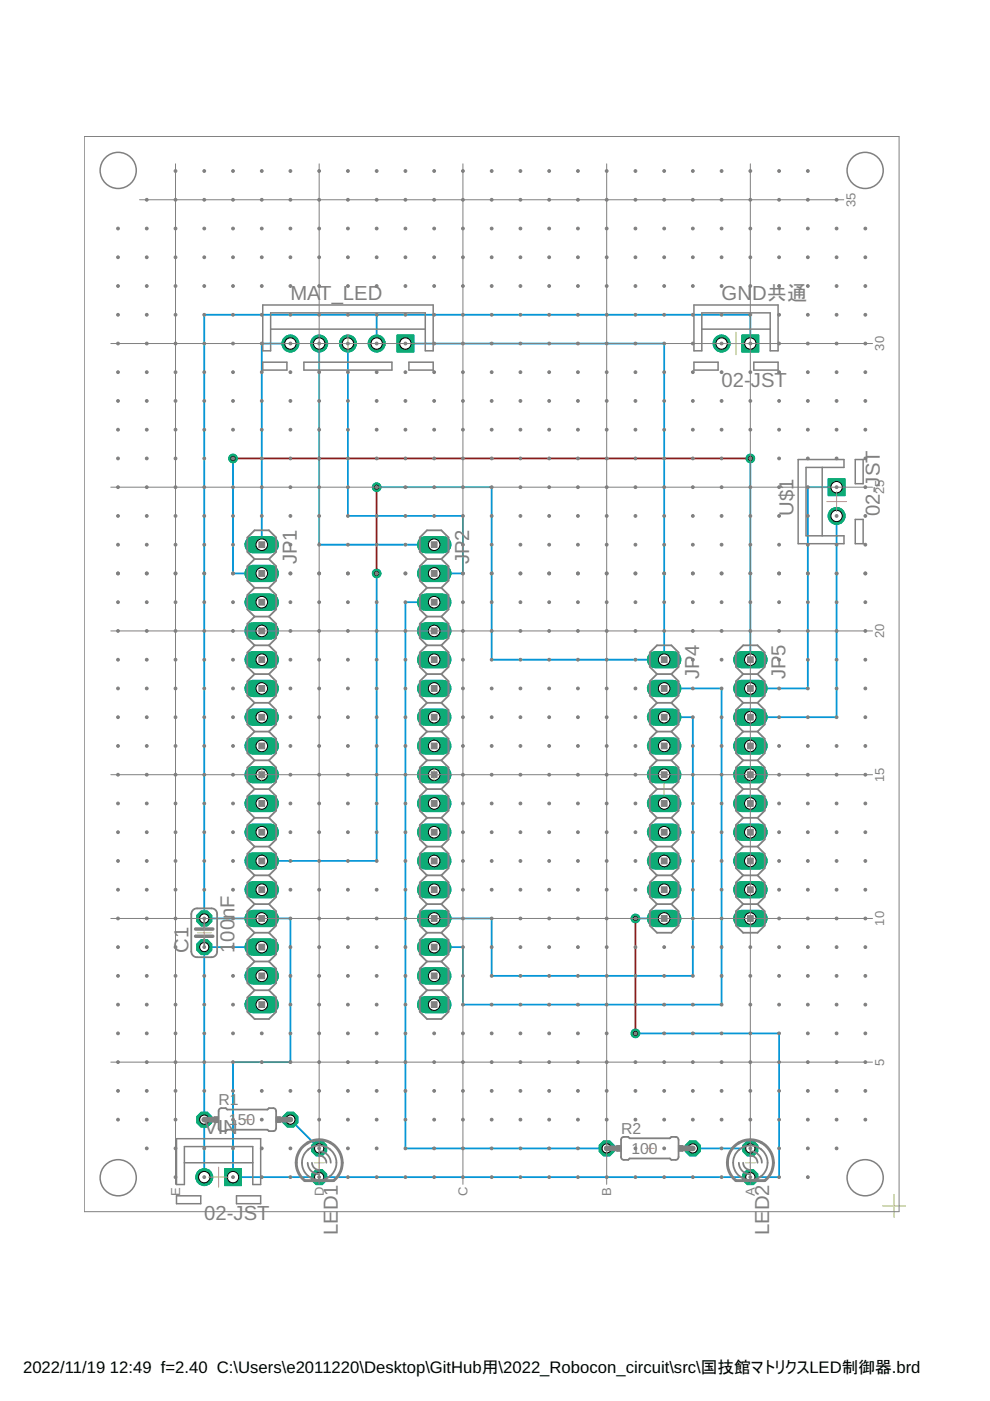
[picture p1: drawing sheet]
<svg xmlns="http://www.w3.org/2000/svg" width="210mm" height="297mm" viewBox="0 0 210 297" stroke-linecap="round" stroke-linejoin="round" font-family="sans-serif">
<defs><g id="words">
<g font-size="4.3" fill="#808080">
<text x="61.6" y="63.7">MA</text>
<text x="67.7" y="63.7">T_LED</text>
<text x="153" y="63.7">GN</text>
<text x="159.5" y="63.7">D共通</text>
<text x="153" y="82">02-</text>
<text x="159.2" y="82">JST</text>
<text x="168.2" y="109.4" transform="rotate(-90 168.2 109.4)">U$1</text>
<text x="186.5" y="109.4" transform="rotate(-90 186.5 109.4)">02-JST</text>
<text x="62.9" y="119.7" transform="rotate(-90 62.9 119.7)">JP1</text>
<text x="99.5" y="119.7" transform="rotate(-90 99.5 119.7)">JP2</text>
<text x="148.2" y="144" transform="rotate(-90 148.2 144)">JP4</text>
<text x="166.5" y="144" transform="rotate(-90 166.5 144)">JP5</text>
<text x="39.9" y="202" transform="rotate(-90 39.9 202)">C1</text>
<text x="49.7" y="202" transform="rotate(-90 49.7 202)">1</text>
<text x="49.7" y="199.6" transform="rotate(-90 49.7 199.6)">00nF</text>
<text x="43.3" y="240.4">VIN</text>
<text x="71.6" y="256.6" transform="rotate(-90 71.6 256.6)">D1</text>
<text x="163.1" y="256.6" transform="rotate(-90 163.1 256.6)">D2</text>
<text x="43.3" y="258.7">02-JST</text>
<text x="71.6" y="261.9" transform="rotate(-90 71.6 261.9)">LE</text>
<text x="163.1" y="261.9" transform="rotate(-90 163.1 261.9)">LE</text>
</g>
<g font-size="3.5">
<text x="4.9" y="291.1">2022/11/19</text>
<text x="23.3" y="291.1">12:49 f=2.40 C:\Users\e2011220\Desktop\GitHub用\2022_Robocon_circuit\src\国技館マトリクスLED制御器.brd</text>
</g>
<g font-size="3.3" fill="#808080">
<text x="46.3" y="234.3">R1</text>
<text x="48.5" y="238.5">1</text>
<text x="50.4" y="238.5">50</text>
<text x="131.7" y="240.4">R2</text>
<text x="133.9" y="244.6">100</text>
</g>
<g font-size="2.8" fill="#808080">
<text x="181.4" y="43.9" transform="rotate(-90 181.4 43.9)">35</text>
<text x="187.5" y="74.3" transform="rotate(-90 187.5 74.3)">30</text>
<text x="187.5" y="104.8" transform="rotate(-90 187.5 104.8)">25</text>
<text x="187.5" y="135.3" transform="rotate(-90 187.5 135.3)">20</text>
<text x="187.5" y="165.8" transform="rotate(-90 187.5 165.8)">15</text>
<text x="187.5" y="196.2" transform="rotate(-90 187.5 196.2)">10</text>
<text x="187.5" y="226" transform="rotate(-90 187.5 226)">5</text>
<text x="38.2" y="253.5" transform="rotate(-90 38.2 253.5)">E</text>
<text x="68.7" y="253.6" transform="rotate(-90 68.7 253.6)">D</text>
<text x="99.1" y="253.6" transform="rotate(-90 99.1 253.6)">C</text>
<text x="129.6" y="253.5" transform="rotate(-90 129.6 253.5)">B</text>
<text x="160.1" y="253.5" transform="rotate(-90 160.1 253.5)">A</text>
</g>
</g></defs>
<g fill="none" stroke="#0696d7" stroke-width=".38">
<path d="M61.6 72.8h-6.1v42.7M67.7 72.8v42.7h24.4M73.8 72.8v36.6h24.3v12.2h-6M79.9 66.7v6.1M86 72.8h54.8v67.1h-36.6v-36.6h-24.3M159.1 72.8v-6.1h-115.8v128h18.3v30.5h-12.2v24.4h115.8v-30.5h-30.5M49.4 97.2v24.4h6.1M159.1 97.2v42.7M177.4 103.3h-6.1v42.7h-12.2M177.4 109.4v42.7h-18.3M79.9 121.6v60.9h-24.4M92.1 127.7h-6.1v115.8h42.6"/>
<path d="M140.8 146h12.2v67h-54.9v-12.2h-6M140.8 152.1h6.1v54.8h-42.7v-12.2h-12.1M134.7 194.7h6.1M55.5 200.8h-12.2v48.8M61.6 237.4l6.1 6.1M146.9 243.5h12.2"/>
</g>
<circle cx="43.3" cy="200.8" r="1.72" fill="#0dab76" stroke="#0dab76" stroke-width=".21"/>
<circle cx="43.3" cy="200.8" r=".97" fill="#fff" stroke="#000" stroke-width=".21"/>
<circle cx="43.3" cy="194.7" r="1.72" fill="#0dab76" stroke="#0dab76" stroke-width=".21"/>
<circle cx="43.3" cy="194.7" r=".97" fill="#fff" stroke="#000" stroke-width=".21"/>
<circle cx="153" cy="72.8" r="1.8" fill="#0dab76" stroke="#0dab76" stroke-width=".21"/>
<circle cx="153" cy="72.8" r="1.21" fill="#fff" stroke="#000" stroke-width=".21"/>
<path d="M157.3 71h3.6v3.6h-3.6z" fill="#0dab76" stroke="#0dab76" stroke-width=".21"/>
<circle cx="159.1" cy="72.8" r="1.21" fill="#fff" stroke="#000" stroke-width=".21"/>
<path d="M53.7 115.5h3.6" fill="none" stroke="#0dab76" stroke-width="3.7"/>
<circle cx="55.5" cy="115.5" r="1.23" fill="#fff" stroke="#000" stroke-width=".21"/>
<path d="M53.7 121.6h3.6" fill="none" stroke="#0dab76" stroke-width="3.7"/>
<circle cx="55.5" cy="121.6" r="1.23" fill="#fff" stroke="#000" stroke-width=".21"/>
<path d="M53.7 127.7h3.6" fill="none" stroke="#0dab76" stroke-width="3.7"/>
<circle cx="55.5" cy="127.7" r="1.23" fill="#fff" stroke="#000" stroke-width=".21"/>
<path d="M53.7 133.8h3.6" fill="none" stroke="#0dab76" stroke-width="3.7"/>
<circle cx="55.5" cy="133.8" r="1.23" fill="#fff" stroke="#000" stroke-width=".21"/>
<path d="M53.7 139.9h3.6" fill="none" stroke="#0dab76" stroke-width="3.7"/>
<circle cx="55.5" cy="139.9" r="1.23" fill="#fff" stroke="#000" stroke-width=".21"/>
<path d="M53.7 146h3.6" fill="none" stroke="#0dab76" stroke-width="3.7"/>
<circle cx="55.5" cy="146" r="1.23" fill="#fff" stroke="#000" stroke-width=".21"/>
<path d="M53.7 152.1h3.6" fill="none" stroke="#0dab76" stroke-width="3.7"/>
<circle cx="55.5" cy="152.1" r="1.23" fill="#fff" stroke="#000" stroke-width=".21"/>
<path d="M53.7 158.2h3.6" fill="none" stroke="#0dab76" stroke-width="3.7"/>
<circle cx="55.5" cy="158.2" r="1.23" fill="#fff" stroke="#000" stroke-width=".21"/>
<path d="M53.7 164.3h3.6" fill="none" stroke="#0dab76" stroke-width="3.7"/>
<circle cx="55.5" cy="164.3" r="1.23" fill="#fff" stroke="#000" stroke-width=".21"/>
<path d="M53.7 170.3h3.6" fill="none" stroke="#0dab76" stroke-width="3.7"/>
<circle cx="55.5" cy="170.3" r="1.23" fill="#fff" stroke="#000" stroke-width=".21"/>
<path d="M53.7 176.4h3.6" fill="none" stroke="#0dab76" stroke-width="3.7"/>
<circle cx="55.5" cy="176.4" r="1.23" fill="#fff" stroke="#000" stroke-width=".21"/>
<path d="M53.7 182.5h3.6" fill="none" stroke="#0dab76" stroke-width="3.7"/>
<circle cx="55.5" cy="182.5" r="1.23" fill="#fff" stroke="#000" stroke-width=".21"/>
<path d="M53.7 188.6h3.6" fill="none" stroke="#0dab76" stroke-width="3.7"/>
<circle cx="55.5" cy="188.6" r="1.23" fill="#fff" stroke="#000" stroke-width=".21"/>
<path d="M53.7 194.7h3.6" fill="none" stroke="#0dab76" stroke-width="3.7"/>
<circle cx="55.5" cy="194.7" r="1.23" fill="#fff" stroke="#000" stroke-width=".21"/>
<path d="M53.7 200.8h3.6" fill="none" stroke="#0dab76" stroke-width="3.7"/>
<circle cx="55.5" cy="200.8" r="1.23" fill="#fff" stroke="#000" stroke-width=".21"/>
<path d="M53.7 206.9h3.6" fill="none" stroke="#0dab76" stroke-width="3.7"/>
<circle cx="55.5" cy="206.9" r="1.23" fill="#fff" stroke="#000" stroke-width=".21"/>
<path d="M53.7 213h3.6" fill="none" stroke="#0dab76" stroke-width="3.7"/>
<circle cx="55.5" cy="213" r="1.23" fill="#fff" stroke="#000" stroke-width=".21"/>
<path d="M90.2 115.5h3.7" fill="none" stroke="#0dab76" stroke-width="3.7"/>
<circle cx="92.1" cy="115.5" r="1.23" fill="#fff" stroke="#000" stroke-width=".21"/>
<path d="M90.2 121.6h3.7" fill="none" stroke="#0dab76" stroke-width="3.7"/>
<circle cx="92.1" cy="121.6" r="1.23" fill="#fff" stroke="#000" stroke-width=".21"/>
<path d="M90.2 127.7h3.7" fill="none" stroke="#0dab76" stroke-width="3.7"/>
<circle cx="92.1" cy="127.7" r="1.23" fill="#fff" stroke="#000" stroke-width=".21"/>
<path d="M90.2 133.8h3.7" fill="none" stroke="#0dab76" stroke-width="3.7"/>
<circle cx="92.1" cy="133.8" r="1.23" fill="#fff" stroke="#000" stroke-width=".21"/>
<path d="M90.2 139.9h3.7" fill="none" stroke="#0dab76" stroke-width="3.7"/>
<circle cx="92.1" cy="139.9" r="1.23" fill="#fff" stroke="#000" stroke-width=".21"/>
<path d="M90.2 146h3.7" fill="none" stroke="#0dab76" stroke-width="3.7"/>
<circle cx="92.1" cy="146" r="1.23" fill="#fff" stroke="#000" stroke-width=".21"/>
<path d="M90.2 152.1h3.7" fill="none" stroke="#0dab76" stroke-width="3.7"/>
<circle cx="92.1" cy="152.1" r="1.23" fill="#fff" stroke="#000" stroke-width=".21"/>
<path d="M90.2 158.2h3.7" fill="none" stroke="#0dab76" stroke-width="3.7"/>
<circle cx="92.1" cy="158.2" r="1.23" fill="#fff" stroke="#000" stroke-width=".21"/>
<path d="M90.2 164.3h3.7" fill="none" stroke="#0dab76" stroke-width="3.7"/>
<circle cx="92.1" cy="164.3" r="1.23" fill="#fff" stroke="#000" stroke-width=".21"/>
<path d="M90.2 170.3h3.7" fill="none" stroke="#0dab76" stroke-width="3.7"/>
<circle cx="92.1" cy="170.3" r="1.23" fill="#fff" stroke="#000" stroke-width=".21"/>
<path d="M90.2 176.4h3.7" fill="none" stroke="#0dab76" stroke-width="3.7"/>
<circle cx="92.1" cy="176.4" r="1.23" fill="#fff" stroke="#000" stroke-width=".21"/>
<path d="M90.2 182.5h3.7" fill="none" stroke="#0dab76" stroke-width="3.7"/>
<circle cx="92.1" cy="182.5" r="1.23" fill="#fff" stroke="#000" stroke-width=".21"/>
<path d="M90.2 188.6h3.7" fill="none" stroke="#0dab76" stroke-width="3.7"/>
<circle cx="92.1" cy="188.6" r="1.23" fill="#fff" stroke="#000" stroke-width=".21"/>
<path d="M90.2 194.7h3.7" fill="none" stroke="#0dab76" stroke-width="3.7"/>
<circle cx="92.1" cy="194.7" r="1.23" fill="#fff" stroke="#000" stroke-width=".21"/>
<path d="M90.2 200.8h3.7" fill="none" stroke="#0dab76" stroke-width="3.7"/>
<circle cx="92.1" cy="200.8" r="1.23" fill="#fff" stroke="#000" stroke-width=".21"/>
<path d="M90.2 206.9h3.7" fill="none" stroke="#0dab76" stroke-width="3.7"/>
<circle cx="92.1" cy="206.9" r="1.23" fill="#fff" stroke="#000" stroke-width=".21"/>
<path d="M90.2 213h3.7" fill="none" stroke="#0dab76" stroke-width="3.7"/>
<circle cx="92.1" cy="213" r="1.23" fill="#fff" stroke="#000" stroke-width=".21"/>
<path d="M139 139.9h3.6" fill="none" stroke="#0dab76" stroke-width="3.7"/>
<circle cx="140.8" cy="139.9" r="1.23" fill="#fff" stroke="#000" stroke-width=".21"/>
<path d="M139 146h3.6" fill="none" stroke="#0dab76" stroke-width="3.7"/>
<circle cx="140.8" cy="146" r="1.23" fill="#fff" stroke="#000" stroke-width=".21"/>
<path d="M139 152.1h3.6" fill="none" stroke="#0dab76" stroke-width="3.7"/>
<circle cx="140.8" cy="152.1" r="1.23" fill="#fff" stroke="#000" stroke-width=".21"/>
<path d="M139 158.2h3.6" fill="none" stroke="#0dab76" stroke-width="3.7"/>
<circle cx="140.8" cy="158.2" r="1.23" fill="#fff" stroke="#000" stroke-width=".21"/>
<path d="M139 164.3h3.6" fill="none" stroke="#0dab76" stroke-width="3.7"/>
<circle cx="140.8" cy="164.3" r="1.23" fill="#fff" stroke="#000" stroke-width=".21"/>
<path d="M139 170.3h3.6" fill="none" stroke="#0dab76" stroke-width="3.7"/>
<circle cx="140.8" cy="170.3" r="1.23" fill="#fff" stroke="#000" stroke-width=".21"/>
<path d="M139 176.4h3.6" fill="none" stroke="#0dab76" stroke-width="3.7"/>
<circle cx="140.8" cy="176.4" r="1.23" fill="#fff" stroke="#000" stroke-width=".21"/>
<path d="M139 182.5h3.6" fill="none" stroke="#0dab76" stroke-width="3.7"/>
<circle cx="140.8" cy="182.5" r="1.23" fill="#fff" stroke="#000" stroke-width=".21"/>
<path d="M139 188.6h3.6" fill="none" stroke="#0dab76" stroke-width="3.7"/>
<circle cx="140.8" cy="188.6" r="1.23" fill="#fff" stroke="#000" stroke-width=".21"/>
<path d="M139 194.7h3.6" fill="none" stroke="#0dab76" stroke-width="3.7"/>
<circle cx="140.8" cy="194.7" r="1.23" fill="#fff" stroke="#000" stroke-width=".21"/>
<path d="M157.3 139.9h3.6" fill="none" stroke="#0dab76" stroke-width="3.7"/>
<circle cx="159.1" cy="139.9" r="1.23" fill="#fff" stroke="#000" stroke-width=".21"/>
<path d="M157.3 146h3.6" fill="none" stroke="#0dab76" stroke-width="3.7"/>
<circle cx="159.1" cy="146" r="1.23" fill="#fff" stroke="#000" stroke-width=".21"/>
<path d="M157.3 152.1h3.6" fill="none" stroke="#0dab76" stroke-width="3.7"/>
<circle cx="159.1" cy="152.1" r="1.23" fill="#fff" stroke="#000" stroke-width=".21"/>
<path d="M157.3 158.2h3.6" fill="none" stroke="#0dab76" stroke-width="3.7"/>
<circle cx="159.1" cy="158.2" r="1.23" fill="#fff" stroke="#000" stroke-width=".21"/>
<path d="M157.3 164.3h3.6" fill="none" stroke="#0dab76" stroke-width="3.7"/>
<circle cx="159.1" cy="164.3" r="1.23" fill="#fff" stroke="#000" stroke-width=".21"/>
<path d="M157.3 170.3h3.6" fill="none" stroke="#0dab76" stroke-width="3.7"/>
<circle cx="159.1" cy="170.3" r="1.23" fill="#fff" stroke="#000" stroke-width=".21"/>
<path d="M157.3 176.4h3.6" fill="none" stroke="#0dab76" stroke-width="3.7"/>
<circle cx="159.1" cy="176.4" r="1.23" fill="#fff" stroke="#000" stroke-width=".21"/>
<path d="M157.3 182.5h3.6" fill="none" stroke="#0dab76" stroke-width="3.7"/>
<circle cx="159.1" cy="182.5" r="1.23" fill="#fff" stroke="#000" stroke-width=".21"/>
<path d="M157.3 188.6h3.6" fill="none" stroke="#0dab76" stroke-width="3.7"/>
<circle cx="159.1" cy="188.6" r="1.23" fill="#fff" stroke="#000" stroke-width=".21"/>
<path d="M157.3 194.7h3.6" fill="none" stroke="#0dab76" stroke-width="3.7"/>
<circle cx="159.1" cy="194.7" r="1.23" fill="#fff" stroke="#000" stroke-width=".21"/>
<circle cx="67.7" cy="243.5" r="1.72" fill="#0dab76" stroke="#0dab76" stroke-width=".21"/>
<circle cx="67.7" cy="243.5" r=".97" fill="#fff" stroke="#000" stroke-width=".21"/>
<circle cx="67.7" cy="249.6" r="1.72" fill="#0dab76" stroke="#0dab76" stroke-width=".21"/>
<circle cx="67.7" cy="249.6" r=".97" fill="#fff" stroke="#000" stroke-width=".21"/>
<circle cx="61.6" cy="72.8" r="1.8" fill="#0dab76" stroke="#0dab76" stroke-width=".21"/>
<circle cx="61.6" cy="72.8" r="1.21" fill="#fff" stroke="#000" stroke-width=".21"/>
<circle cx="67.7" cy="72.8" r="1.8" fill="#0dab76" stroke="#0dab76" stroke-width=".21"/>
<circle cx="67.7" cy="72.8" r="1.21" fill="#fff" stroke="#000" stroke-width=".21"/>
<circle cx="73.8" cy="72.8" r="1.8" fill="#0dab76" stroke="#0dab76" stroke-width=".21"/>
<circle cx="73.8" cy="72.8" r="1.21" fill="#fff" stroke="#000" stroke-width=".21"/>
<circle cx="79.9" cy="72.8" r="1.8" fill="#0dab76" stroke="#0dab76" stroke-width=".21"/>
<circle cx="79.9" cy="72.8" r="1.21" fill="#fff" stroke="#000" stroke-width=".21"/>
<path d="M84.2 71h3.6v3.6h-3.6z" fill="#0dab76" stroke="#0dab76" stroke-width=".21"/>
<circle cx="86" cy="72.8" r="1.21" fill="#fff" stroke="#000" stroke-width=".21"/>
<circle cx="43.3" cy="237.4" r="1.72" fill="#0dab76" stroke="#0dab76" stroke-width=".21"/>
<circle cx="43.3" cy="237.4" r=".97" fill="#fff" stroke="#000" stroke-width=".21"/>
<circle cx="61.6" cy="237.4" r="1.72" fill="#0dab76" stroke="#0dab76" stroke-width=".21"/>
<circle cx="61.6" cy="237.4" r=".97" fill="#fff" stroke="#000" stroke-width=".21"/>
<circle cx="177.4" cy="109.4" r="1.8" fill="#0dab76" stroke="#0dab76" stroke-width=".21"/>
<circle cx="177.4" cy="109.4" r="1.21" fill="#fff" stroke="#000" stroke-width=".21"/>
<path d="M175.6 101.5h3.6v3.6h-3.6z" fill="#0dab76" stroke="#0dab76" stroke-width=".21"/>
<circle cx="177.4" cy="103.3" r="1.21" fill="#fff" stroke="#000" stroke-width=".21"/>
<circle cx="43.3" cy="249.6" r="1.8" fill="#0dab76" stroke="#0dab76" stroke-width=".21"/>
<circle cx="43.3" cy="249.6" r="1.21" fill="#fff" stroke="#000" stroke-width=".21"/>
<path d="M47.6 247.8h3.6v3.6h-3.6z" fill="#0dab76" stroke="#0dab76" stroke-width=".21"/>
<circle cx="49.4" cy="249.6" r="1.21" fill="#fff" stroke="#000" stroke-width=".21"/>
<circle cx="128.6" cy="243.5" r="1.72" fill="#0dab76" stroke="#0dab76" stroke-width=".21"/>
<circle cx="128.6" cy="243.5" r=".97" fill="#fff" stroke="#000" stroke-width=".21"/>
<circle cx="146.9" cy="243.5" r="1.72" fill="#0dab76" stroke="#0dab76" stroke-width=".21"/>
<circle cx="146.9" cy="243.5" r=".97" fill="#fff" stroke="#000" stroke-width=".21"/>
<circle cx="159.1" cy="243.5" r="1.72" fill="#0dab76" stroke="#0dab76" stroke-width=".21"/>
<circle cx="159.1" cy="243.5" r=".97" fill="#fff" stroke="#000" stroke-width=".21"/>
<circle cx="159.1" cy="249.6" r="1.72" fill="#0dab76" stroke="#0dab76" stroke-width=".21"/>
<circle cx="159.1" cy="249.6" r=".97" fill="#fff" stroke="#000" stroke-width=".21"/>
<circle cx="79.9" cy="103.3" r=".91" fill="#0dab76" stroke="#0dab76" stroke-width=".21"/>
<circle cx="79.9" cy="103.3" r=".42" fill="#fff" stroke="#000" stroke-width=".21"/>
<circle cx="79.9" cy="121.6" r=".91" fill="#0dab76" stroke="#0dab76" stroke-width=".21"/>
<circle cx="79.9" cy="121.6" r=".42" fill="#fff" stroke="#000" stroke-width=".21"/>
<circle cx="134.7" cy="219.1" r=".91" fill="#0dab76" stroke="#0dab76" stroke-width=".21"/>
<circle cx="134.7" cy="219.1" r=".42" fill="#fff" stroke="#000" stroke-width=".21"/>
<circle cx="134.7" cy="194.7" r=".91" fill="#0dab76" stroke="#0dab76" stroke-width=".21"/>
<circle cx="134.7" cy="194.7" r=".42" fill="#fff" stroke="#000" stroke-width=".21"/>
<circle cx="49.4" cy="97.2" r=".91" fill="#0dab76" stroke="#0dab76" stroke-width=".21"/>
<circle cx="49.4" cy="97.2" r=".42" fill="#fff" stroke="#000" stroke-width=".21"/>
<circle cx="159.1" cy="97.2" r=".91" fill="#0dab76" stroke="#0dab76" stroke-width=".21"/>
<circle cx="159.1" cy="97.2" r=".42" fill="#fff" stroke="#000" stroke-width=".21"/>
<path d="M49.4 97.2h109.7M79.9 103.3v18.3M134.7 194.7v24.4" fill="none" stroke="#c90d0c" stroke-width=".38"/>
<circle cx="43.3" cy="200.8" r="1.72" fill="#0dab76" stroke="#0dab76" stroke-width=".21"/>
<circle cx="43.3" cy="200.8" r=".97" fill="#fff" stroke="#000" stroke-width=".21"/>
<circle cx="43.3" cy="194.7" r="1.72" fill="#0dab76" stroke="#0dab76" stroke-width=".21"/>
<circle cx="43.3" cy="194.7" r=".97" fill="#fff" stroke="#000" stroke-width=".21"/>
<circle cx="153" cy="72.8" r="1.8" fill="#0dab76" stroke="#0dab76" stroke-width=".21"/>
<circle cx="153" cy="72.8" r="1.21" fill="#fff" stroke="#000" stroke-width=".21"/>
<path d="M157.3 71h3.6v3.6h-3.6z" fill="#0dab76" stroke="#0dab76" stroke-width=".21"/>
<circle cx="159.1" cy="72.8" r="1.21" fill="#fff" stroke="#000" stroke-width=".21"/>
<path d="M53.7 115.5h3.6" fill="none" stroke="#0dab76" stroke-width="3.7"/>
<circle cx="55.5" cy="115.5" r="1.23" fill="#fff" stroke="#000" stroke-width=".21"/>
<path d="M53.7 121.6h3.6" fill="none" stroke="#0dab76" stroke-width="3.7"/>
<circle cx="55.5" cy="121.6" r="1.23" fill="#fff" stroke="#000" stroke-width=".21"/>
<path d="M53.7 127.7h3.6" fill="none" stroke="#0dab76" stroke-width="3.7"/>
<circle cx="55.5" cy="127.7" r="1.23" fill="#fff" stroke="#000" stroke-width=".21"/>
<path d="M53.7 133.8h3.6" fill="none" stroke="#0dab76" stroke-width="3.7"/>
<circle cx="55.5" cy="133.8" r="1.23" fill="#fff" stroke="#000" stroke-width=".21"/>
<path d="M53.7 139.9h3.6" fill="none" stroke="#0dab76" stroke-width="3.7"/>
<circle cx="55.5" cy="139.9" r="1.23" fill="#fff" stroke="#000" stroke-width=".21"/>
<path d="M53.7 146h3.6" fill="none" stroke="#0dab76" stroke-width="3.7"/>
<circle cx="55.5" cy="146" r="1.23" fill="#fff" stroke="#000" stroke-width=".21"/>
<path d="M53.7 152.1h3.6" fill="none" stroke="#0dab76" stroke-width="3.7"/>
<circle cx="55.5" cy="152.1" r="1.23" fill="#fff" stroke="#000" stroke-width=".21"/>
<path d="M53.7 158.2h3.6" fill="none" stroke="#0dab76" stroke-width="3.7"/>
<circle cx="55.5" cy="158.2" r="1.23" fill="#fff" stroke="#000" stroke-width=".21"/>
<path d="M53.7 164.3h3.6" fill="none" stroke="#0dab76" stroke-width="3.7"/>
<circle cx="55.5" cy="164.3" r="1.23" fill="#fff" stroke="#000" stroke-width=".21"/>
<path d="M53.7 170.3h3.6" fill="none" stroke="#0dab76" stroke-width="3.7"/>
<circle cx="55.5" cy="170.3" r="1.23" fill="#fff" stroke="#000" stroke-width=".21"/>
<path d="M53.7 176.4h3.6" fill="none" stroke="#0dab76" stroke-width="3.7"/>
<circle cx="55.5" cy="176.4" r="1.23" fill="#fff" stroke="#000" stroke-width=".21"/>
<path d="M53.7 182.5h3.6" fill="none" stroke="#0dab76" stroke-width="3.7"/>
<circle cx="55.5" cy="182.5" r="1.23" fill="#fff" stroke="#000" stroke-width=".21"/>
<path d="M53.7 188.6h3.6" fill="none" stroke="#0dab76" stroke-width="3.7"/>
<circle cx="55.5" cy="188.6" r="1.23" fill="#fff" stroke="#000" stroke-width=".21"/>
<path d="M53.7 194.7h3.6" fill="none" stroke="#0dab76" stroke-width="3.7"/>
<circle cx="55.5" cy="194.7" r="1.23" fill="#fff" stroke="#000" stroke-width=".21"/>
<path d="M53.7 200.8h3.6" fill="none" stroke="#0dab76" stroke-width="3.7"/>
<circle cx="55.5" cy="200.8" r="1.23" fill="#fff" stroke="#000" stroke-width=".21"/>
<path d="M53.7 206.9h3.6" fill="none" stroke="#0dab76" stroke-width="3.7"/>
<circle cx="55.5" cy="206.9" r="1.23" fill="#fff" stroke="#000" stroke-width=".21"/>
<path d="M53.7 213h3.6" fill="none" stroke="#0dab76" stroke-width="3.7"/>
<circle cx="55.5" cy="213" r="1.23" fill="#fff" stroke="#000" stroke-width=".21"/>
<path d="M90.2 115.5h3.7" fill="none" stroke="#0dab76" stroke-width="3.7"/>
<circle cx="92.1" cy="115.5" r="1.23" fill="#fff" stroke="#000" stroke-width=".21"/>
<path d="M90.2 121.6h3.7" fill="none" stroke="#0dab76" stroke-width="3.7"/>
<circle cx="92.1" cy="121.6" r="1.23" fill="#fff" stroke="#000" stroke-width=".21"/>
<path d="M90.2 127.7h3.7" fill="none" stroke="#0dab76" stroke-width="3.7"/>
<circle cx="92.1" cy="127.7" r="1.23" fill="#fff" stroke="#000" stroke-width=".21"/>
<path d="M90.2 133.8h3.7" fill="none" stroke="#0dab76" stroke-width="3.7"/>
<circle cx="92.1" cy="133.8" r="1.23" fill="#fff" stroke="#000" stroke-width=".21"/>
<path d="M90.2 139.9h3.7" fill="none" stroke="#0dab76" stroke-width="3.7"/>
<circle cx="92.1" cy="139.9" r="1.23" fill="#fff" stroke="#000" stroke-width=".21"/>
<path d="M90.2 146h3.7" fill="none" stroke="#0dab76" stroke-width="3.7"/>
<circle cx="92.1" cy="146" r="1.23" fill="#fff" stroke="#000" stroke-width=".21"/>
<path d="M90.2 152.1h3.7" fill="none" stroke="#0dab76" stroke-width="3.7"/>
<circle cx="92.1" cy="152.1" r="1.23" fill="#fff" stroke="#000" stroke-width=".21"/>
<path d="M90.2 158.2h3.7" fill="none" stroke="#0dab76" stroke-width="3.7"/>
<circle cx="92.1" cy="158.2" r="1.23" fill="#fff" stroke="#000" stroke-width=".21"/>
<path d="M90.2 164.3h3.7" fill="none" stroke="#0dab76" stroke-width="3.7"/>
<circle cx="92.1" cy="164.3" r="1.23" fill="#fff" stroke="#000" stroke-width=".21"/>
<path d="M90.2 170.3h3.7" fill="none" stroke="#0dab76" stroke-width="3.7"/>
<circle cx="92.1" cy="170.3" r="1.23" fill="#fff" stroke="#000" stroke-width=".21"/>
<path d="M90.2 176.4h3.7" fill="none" stroke="#0dab76" stroke-width="3.7"/>
<circle cx="92.1" cy="176.4" r="1.23" fill="#fff" stroke="#000" stroke-width=".21"/>
<path d="M90.2 182.5h3.7" fill="none" stroke="#0dab76" stroke-width="3.7"/>
<circle cx="92.1" cy="182.5" r="1.23" fill="#fff" stroke="#000" stroke-width=".21"/>
<path d="M90.2 188.6h3.7" fill="none" stroke="#0dab76" stroke-width="3.7"/>
<circle cx="92.1" cy="188.6" r="1.23" fill="#fff" stroke="#000" stroke-width=".21"/>
<path d="M90.2 194.7h3.7" fill="none" stroke="#0dab76" stroke-width="3.7"/>
<circle cx="92.1" cy="194.7" r="1.23" fill="#fff" stroke="#000" stroke-width=".21"/>
<path d="M90.2 200.8h3.7" fill="none" stroke="#0dab76" stroke-width="3.7"/>
<circle cx="92.1" cy="200.8" r="1.23" fill="#fff" stroke="#000" stroke-width=".21"/>
<path d="M90.2 206.9h3.7" fill="none" stroke="#0dab76" stroke-width="3.7"/>
<circle cx="92.1" cy="206.9" r="1.23" fill="#fff" stroke="#000" stroke-width=".21"/>
<path d="M90.2 213h3.7" fill="none" stroke="#0dab76" stroke-width="3.7"/>
<circle cx="92.1" cy="213" r="1.23" fill="#fff" stroke="#000" stroke-width=".21"/>
<path d="M139 139.9h3.6" fill="none" stroke="#0dab76" stroke-width="3.7"/>
<circle cx="140.8" cy="139.9" r="1.23" fill="#fff" stroke="#000" stroke-width=".21"/>
<path d="M139 146h3.6" fill="none" stroke="#0dab76" stroke-width="3.7"/>
<circle cx="140.8" cy="146" r="1.23" fill="#fff" stroke="#000" stroke-width=".21"/>
<path d="M139 152.1h3.6" fill="none" stroke="#0dab76" stroke-width="3.7"/>
<circle cx="140.8" cy="152.1" r="1.23" fill="#fff" stroke="#000" stroke-width=".21"/>
<path d="M139 158.2h3.6" fill="none" stroke="#0dab76" stroke-width="3.7"/>
<circle cx="140.8" cy="158.2" r="1.23" fill="#fff" stroke="#000" stroke-width=".21"/>
<path d="M139 164.3h3.6" fill="none" stroke="#0dab76" stroke-width="3.7"/>
<circle cx="140.8" cy="164.3" r="1.23" fill="#fff" stroke="#000" stroke-width=".21"/>
<path d="M139 170.3h3.6" fill="none" stroke="#0dab76" stroke-width="3.7"/>
<circle cx="140.8" cy="170.3" r="1.23" fill="#fff" stroke="#000" stroke-width=".21"/>
<path d="M139 176.4h3.6" fill="none" stroke="#0dab76" stroke-width="3.7"/>
<circle cx="140.8" cy="176.4" r="1.23" fill="#fff" stroke="#000" stroke-width=".21"/>
<path d="M139 182.5h3.6" fill="none" stroke="#0dab76" stroke-width="3.7"/>
<circle cx="140.8" cy="182.5" r="1.23" fill="#fff" stroke="#000" stroke-width=".21"/>
<path d="M139 188.6h3.6" fill="none" stroke="#0dab76" stroke-width="3.7"/>
<circle cx="140.8" cy="188.6" r="1.23" fill="#fff" stroke="#000" stroke-width=".21"/>
<path d="M139 194.7h3.6" fill="none" stroke="#0dab76" stroke-width="3.7"/>
<circle cx="140.8" cy="194.7" r="1.23" fill="#fff" stroke="#000" stroke-width=".21"/>
<path d="M157.3 139.9h3.6" fill="none" stroke="#0dab76" stroke-width="3.7"/>
<circle cx="159.1" cy="139.9" r="1.23" fill="#fff" stroke="#000" stroke-width=".21"/>
<path d="M157.3 146h3.6" fill="none" stroke="#0dab76" stroke-width="3.7"/>
<circle cx="159.1" cy="146" r="1.23" fill="#fff" stroke="#000" stroke-width=".21"/>
<path d="M157.3 152.1h3.6" fill="none" stroke="#0dab76" stroke-width="3.7"/>
<circle cx="159.1" cy="152.1" r="1.23" fill="#fff" stroke="#000" stroke-width=".21"/>
<path d="M157.3 158.2h3.6" fill="none" stroke="#0dab76" stroke-width="3.7"/>
<circle cx="159.1" cy="158.2" r="1.23" fill="#fff" stroke="#000" stroke-width=".21"/>
<path d="M157.3 164.3h3.6" fill="none" stroke="#0dab76" stroke-width="3.7"/>
<circle cx="159.1" cy="164.3" r="1.23" fill="#fff" stroke="#000" stroke-width=".21"/>
<path d="M157.3 170.3h3.6" fill="none" stroke="#0dab76" stroke-width="3.7"/>
<circle cx="159.1" cy="170.3" r="1.23" fill="#fff" stroke="#000" stroke-width=".21"/>
<path d="M157.3 176.4h3.6" fill="none" stroke="#0dab76" stroke-width="3.7"/>
<circle cx="159.1" cy="176.4" r="1.23" fill="#fff" stroke="#000" stroke-width=".21"/>
<path d="M157.3 182.5h3.6" fill="none" stroke="#0dab76" stroke-width="3.7"/>
<circle cx="159.1" cy="182.5" r="1.23" fill="#fff" stroke="#000" stroke-width=".21"/>
<path d="M157.3 188.6h3.6" fill="none" stroke="#0dab76" stroke-width="3.7"/>
<circle cx="159.1" cy="188.6" r="1.23" fill="#fff" stroke="#000" stroke-width=".21"/>
<path d="M157.3 194.7h3.6" fill="none" stroke="#0dab76" stroke-width="3.7"/>
<circle cx="159.1" cy="194.7" r="1.23" fill="#fff" stroke="#000" stroke-width=".21"/>
<circle cx="67.7" cy="243.5" r="1.72" fill="#0dab76" stroke="#0dab76" stroke-width=".21"/>
<circle cx="67.7" cy="243.5" r=".97" fill="#fff" stroke="#000" stroke-width=".21"/>
<circle cx="67.7" cy="249.6" r="1.72" fill="#0dab76" stroke="#0dab76" stroke-width=".21"/>
<circle cx="67.7" cy="249.6" r=".97" fill="#fff" stroke="#000" stroke-width=".21"/>
<circle cx="61.6" cy="72.8" r="1.8" fill="#0dab76" stroke="#0dab76" stroke-width=".21"/>
<circle cx="61.6" cy="72.8" r="1.21" fill="#fff" stroke="#000" stroke-width=".21"/>
<circle cx="67.7" cy="72.8" r="1.8" fill="#0dab76" stroke="#0dab76" stroke-width=".21"/>
<circle cx="67.7" cy="72.8" r="1.21" fill="#fff" stroke="#000" stroke-width=".21"/>
<circle cx="73.8" cy="72.8" r="1.8" fill="#0dab76" stroke="#0dab76" stroke-width=".21"/>
<circle cx="73.8" cy="72.8" r="1.21" fill="#fff" stroke="#000" stroke-width=".21"/>
<circle cx="79.9" cy="72.8" r="1.8" fill="#0dab76" stroke="#0dab76" stroke-width=".21"/>
<circle cx="79.9" cy="72.8" r="1.21" fill="#fff" stroke="#000" stroke-width=".21"/>
<path d="M84.2 71h3.6v3.6h-3.6z" fill="#0dab76" stroke="#0dab76" stroke-width=".21"/>
<circle cx="86" cy="72.8" r="1.21" fill="#fff" stroke="#000" stroke-width=".21"/>
<circle cx="43.3" cy="237.4" r="1.72" fill="#0dab76" stroke="#0dab76" stroke-width=".21"/>
<circle cx="43.3" cy="237.4" r=".97" fill="#fff" stroke="#000" stroke-width=".21"/>
<circle cx="61.6" cy="237.4" r="1.72" fill="#0dab76" stroke="#0dab76" stroke-width=".21"/>
<circle cx="61.6" cy="237.4" r=".97" fill="#fff" stroke="#000" stroke-width=".21"/>
<circle cx="177.4" cy="109.4" r="1.8" fill="#0dab76" stroke="#0dab76" stroke-width=".21"/>
<circle cx="177.4" cy="109.4" r="1.21" fill="#fff" stroke="#000" stroke-width=".21"/>
<path d="M175.6 101.5h3.6v3.6h-3.6z" fill="#0dab76" stroke="#0dab76" stroke-width=".21"/>
<circle cx="177.4" cy="103.3" r="1.21" fill="#fff" stroke="#000" stroke-width=".21"/>
<circle cx="43.3" cy="249.6" r="1.8" fill="#0dab76" stroke="#0dab76" stroke-width=".21"/>
<circle cx="43.3" cy="249.6" r="1.21" fill="#fff" stroke="#000" stroke-width=".21"/>
<path d="M47.6 247.8h3.6v3.6h-3.6z" fill="#0dab76" stroke="#0dab76" stroke-width=".21"/>
<circle cx="49.4" cy="249.6" r="1.21" fill="#fff" stroke="#000" stroke-width=".21"/>
<circle cx="128.6" cy="243.5" r="1.72" fill="#0dab76" stroke="#0dab76" stroke-width=".21"/>
<circle cx="128.6" cy="243.5" r=".97" fill="#fff" stroke="#000" stroke-width=".21"/>
<circle cx="146.9" cy="243.5" r="1.72" fill="#0dab76" stroke="#0dab76" stroke-width=".21"/>
<circle cx="146.9" cy="243.5" r=".97" fill="#fff" stroke="#000" stroke-width=".21"/>
<circle cx="159.1" cy="243.5" r="1.72" fill="#0dab76" stroke="#0dab76" stroke-width=".21"/>
<circle cx="159.1" cy="243.5" r=".97" fill="#fff" stroke="#000" stroke-width=".21"/>
<circle cx="159.1" cy="249.6" r="1.72" fill="#0dab76" stroke="#0dab76" stroke-width=".21"/>
<circle cx="159.1" cy="249.6" r=".97" fill="#fff" stroke="#000" stroke-width=".21"/>
<circle cx="79.9" cy="103.3" r=".91" fill="#0dab76" stroke="#0dab76" stroke-width=".21"/>
<circle cx="79.9" cy="103.3" r=".42" fill="#fff" stroke="#000" stroke-width=".21"/>
<circle cx="79.9" cy="121.6" r=".91" fill="#0dab76" stroke="#0dab76" stroke-width=".21"/>
<circle cx="79.9" cy="121.6" r=".42" fill="#fff" stroke="#000" stroke-width=".21"/>
<circle cx="134.7" cy="219.1" r=".91" fill="#0dab76" stroke="#0dab76" stroke-width=".21"/>
<circle cx="134.7" cy="219.1" r=".42" fill="#fff" stroke="#000" stroke-width=".21"/>
<circle cx="134.7" cy="194.7" r=".91" fill="#0dab76" stroke="#0dab76" stroke-width=".21"/>
<circle cx="134.7" cy="194.7" r=".42" fill="#fff" stroke="#000" stroke-width=".21"/>
<circle cx="49.4" cy="97.2" r=".91" fill="#0dab76" stroke="#0dab76" stroke-width=".21"/>
<circle cx="49.4" cy="97.2" r=".42" fill="#fff" stroke="#000" stroke-width=".21"/>
<circle cx="159.1" cy="97.2" r=".91" fill="#0dab76" stroke="#0dab76" stroke-width=".21"/>
<circle cx="159.1" cy="97.2" r=".42" fill="#fff" stroke="#000" stroke-width=".21"/>
<g fill="none" stroke="#808080" stroke-width=".38">
<path d="M54 118.5l-1.5-1.5v-3l1.5-1.6h3l1.5 1.6v3l-1.5 1.5M54 118.5l-1.5 1.6v3l1.5 1.5M54 118.5h3M57 118.5l1.5 1.6v3l-1.5 1.5M90.5 118.5l-1.5-1.5v-3l1.5-1.6h3.1l1.5 1.6v3l-1.5 1.5M90.5 118.5l-1.5 1.6v3l1.5 1.5M90.5 118.5h3.1M93.6 118.5l1.5 1.6v3l-1.5 1.5M54 124.6l-1.5 1.6v3l1.5 1.5M54 130.7l-1.5 1.5v3.1l1.5 1.5M54 136.8l-1.5 1.5v3.1l1.5 1.5M54 136.8h3"/>
<path d="M54 130.7h3M54 124.6h3M57 124.6l1.5 1.6v3l-1.5 1.5M57 130.7l1.5 1.5v3.1l-1.5 1.5M57 136.8l1.5 1.5v3.1l-1.5 1.5M90.5 136.8l-1.5 1.5v3.1l1.5 1.5M90.5 124.6l-1.5 1.6v3l1.5 1.5M90.5 136.8h3.1M90.5 130.7h3.1M90.5 124.6h3.1M90.5 130.7l-1.5 1.5v3.1l1.5 1.5M93.6 136.8l1.5 1.5v3.1l-1.5 1.5"/>
<path d="M93.6 124.6l1.5 1.6v3l-1.5 1.5M93.6 130.7l1.5 1.5v3.1l-1.5 1.5M54 142.9l-1.5 1.5v3.1l1.5 1.5M54 149l-1.5 1.5v3.1l1.5 1.5M54 155.1l-1.5 1.5v3.1l1.5 1.5M54 155.1h3M54 149h3M54 142.9h3M57 142.9l1.5 1.5v3.1l-1.5 1.5M57 149l1.5 1.5v3.1l-1.5 1.5M57 155.1l1.5 1.5v3.1l-1.5 1.5M90.5 155.1l-1.5 1.5v3.1l1.5 1.5"/>
<path d="M90.5 142.9l-1.5 1.5v3.1l1.5 1.5M90.5 149l-1.5 1.5v3.1l1.5 1.5M90.5 155.1h3.1M90.5 149h3.1M90.5 142.9h3.1M93.6 149l1.5 1.5v3.1l-1.5 1.5M93.6 142.9l1.5 1.5v3.1l-1.5 1.5M93.6 155.1l1.5 1.5v3.1l-1.5 1.5M139.3 155.1h3M139.3 149h3M139.3 142.9l-1.5-1.5v-3.1l1.5-1.5h3l1.6 1.5v3.1l-1.6 1.5M139.3 142.9h3"/>
<path d="M139.3 149l-1.5 1.5v3.1l1.5 1.5M139.3 155.1l-1.5 1.5v3.1l1.5 1.5M139.3 142.9l-1.5 1.5v3.1l1.5 1.5M142.3 155.1l1.6 1.5v3.1l-1.6 1.5M142.3 149l1.6 1.5v3.1l-1.6 1.5M142.3 142.9l1.6 1.5v3.1l-1.6 1.5M157.6 155.1h3M157.6 149h3M157.6 142.9l-1.6-1.5v-3.1l1.6-1.5h3l1.5 1.5v3.1l-1.5 1.5M157.6 142.9h3M157.6 149l-1.6 1.5v3.1l1.6 1.5M157.6 155.1l-1.6 1.5v3.1l1.6 1.5"/>
<path d="M157.6 142.9l-1.6 1.5v3.1l1.6 1.5M160.6 155.1l1.5 1.5v3.1l-1.5 1.5M160.6 149l1.5 1.5v3.1l-1.5 1.5M160.6 142.9l1.5 1.5v3.1l-1.5 1.5M54 161.2l-1.5 1.5v3.1l1.5 1.5M54 167.3l-1.5 1.5v3.1l1.5 1.5M54 173.4l-1.5 1.5v3.1l1.5 1.5M54 179.5l-1.5 1.5v3.1l1.5 1.5M54 173.4h3M54 179.5h3M54 167.3h3M54 161.2h3"/>
<path d="M57 161.2l1.5 1.5v3.1l-1.5 1.5M57 167.3l1.5 1.5v3.1l-1.5 1.5M57 173.4l1.5 1.5v3.1l-1.5 1.5M57 179.5l1.5 1.5v3.1l-1.5 1.5M90.5 161.2l-1.5 1.5v3.1l1.5 1.5M90.5 167.3l-1.5 1.5v3.1l1.5 1.5M90.5 173.4h3.1M90.5 179.5h3.1M90.5 167.3h3.1M90.5 161.2h3.1M90.5 173.4l-1.5 1.5v3.1l1.5 1.5M90.5 179.5l-1.5 1.5v3.1l1.5 1.5"/>
<path d="M93.6 167.3l1.5 1.5v3.1l-1.5 1.5M93.6 161.2l1.5 1.5v3.1l-1.5 1.5M93.6 173.4l1.5 1.5v3.1l-1.5 1.5M93.6 179.5l1.5 1.5v3.1l-1.5 1.5M139.3 173.4h3M139.3 179.5h3M139.3 167.3h3M139.3 161.2h3M139.3 161.2l-1.5 1.5v3.1l1.5 1.5M139.3 167.3l-1.5 1.5v3.1l1.5 1.5M139.3 173.4l-1.5 1.5v3.1l1.5 1.5M139.3 179.5l-1.5 1.5v3.1l1.5 1.5"/>
<path d="M142.3 161.2l1.6 1.5v3.1l-1.6 1.5M142.3 167.3l1.6 1.5v3.1l-1.6 1.5M142.3 173.4l1.6 1.5v3.1l-1.6 1.5M142.3 179.5l1.6 1.5v3.1l-1.6 1.5M157.6 173.4h3M157.6 179.5h3M157.6 167.3h3M157.6 161.2h3M157.6 167.3l-1.6 1.5v3.1l1.6 1.5M157.6 173.4l-1.6 1.5v3.1l1.6 1.5M157.6 161.2l-1.6 1.5v3.1l1.6 1.5M157.6 179.5l-1.6 1.5v3.1l1.6 1.5"/>
<path d="M160.6 167.3l1.5 1.5v3.1l-1.5 1.5M160.6 173.4l1.5 1.5v3.1l-1.5 1.5M160.6 161.2l1.5 1.5v3.1l-1.5 1.5M160.6 179.5l1.5 1.5v3.1l-1.5 1.5M40.8 193l.7-.4h3.3l.6 .1 .5 .6 .1 8.4-.1 .6-.5 .5-3.9 .1-.5-.2-.3-.4-.1-.6v-7.9zM43.3 194.7v2.3M43.3 198.5v2.3M54 197.8l-1.5 1.5v3l1.5 1.6M54 185.6l-1.5 1.5v3.1l1.5 1.5M54 191.7l-1.5 1.5v3l1.5 1.6M54 191.7h3M54 197.8h3"/>
<path d="M54 185.6h3M57 185.6l1.5 1.5v3.1l-1.5 1.5M57 191.7l1.5 1.5v3l-1.5 1.6M57 197.8l1.5 1.5v3l-1.5 1.6M90.5 191.7h3.1M90.5 197.8h3.1M90.5 185.6h3.1M90.5 197.8l-1.5 1.5v3l1.5 1.6M90.5 185.6l-1.5 1.5v3.1l1.5 1.5M90.5 191.7l-1.5 1.5v3l1.5 1.6M93.6 185.6l1.5 1.5v3.1l-1.5 1.5M93.6 191.7l1.5 1.5v3l-1.5 1.6"/>
<path d="M93.6 197.8l1.5 1.5v3l-1.5 1.6M139.3 191.7h3M139.3 191.7l-1.5 1.5v3l1.5 1.6h3l1.6-1.6v-3l-1.6-1.5M139.3 185.6h3M139.3 185.6l-1.5 1.5v3.1l1.5 1.5M142.3 185.6l1.6 1.5v3.1l-1.6 1.5M157.6 191.7h3M157.6 191.7l-1.6 1.5v3l1.6 1.6h3l1.5-1.6v-3l-1.5-1.5M157.6 185.6h3M157.6 185.6l-1.6 1.5v3.1l1.6 1.5M160.6 185.6l1.5 1.5v3.1l-1.5 1.5M54 210l-1.5 1.5v3l1.5 1.5h3l1.5-1.5v-3l-1.5-1.5"/>
<path d="M54 210h3M54 203.9l-1.5 1.5v3l1.5 1.6M54 203.9h3M57 203.9l1.5 1.5v3l-1.5 1.6M90.5 210h3.1M90.5 203.9h3.1M90.5 210l-1.5 1.5v3l1.5 1.5h3.1l1.5-1.5v-3l-1.5-1.5M90.5 203.9l-1.5 1.5v3l1.5 1.6M93.6 203.9l1.5 1.5v3l-1.5 1.6M46.5 235.2l.1-.1a1.54 1.54 0 0 1 1.6 .1h8.5a1.6 1.6 0 0 1 1.6-.1l.2 .5v3.6l-.2 .5a1.6 1.6 0 0 1-1.6-.2h-8.5a1.54 1.54 0 0 1-1.6 .2l-.2-.5zM65.2 246.5a2.44 2.44 0 0 0 2.5 2.5M65.4 243.6a3.7 3.7 0 0 0 0 5.8"/>
<path d="M66.1 246.5l.4 1 .5 .4 .7 .2M67.7 245l.6 .2 .6 .4 .3 .9M67.7 244.1a2.47 2.47 0 0 1 2.4 2.4M69.9 243.6a3.7 3.7 0 0 1-.1 5.9M70 243.7a3.6 3.6 0 0 0-4.7 .1M70.1 249.3a3.6 3.6 0 0 1-4.8 0M131.8 241.3l.1-.1a1.54 1.54 0 0 1 1.6 .1h8.5a1.6 1.6 0 0 1 1.6-.1l.3 .5v3.6l-.3 .5a1.6 1.6 0 0 1-1.6-.2h-8.5a1.54 1.54 0 0 1-1.6 .2l-.2-.5zM156.7 246.5a2.44 2.44 0 0 0 2.4 2.5M156.8 243.6a3.7 3.7 0 0 0 0 5.8M157.6 246.5l.3 1 .5 .4 .7 .2M159.1 245l.7 .2 .5 .4 .3 .9M159.1 244.1a2.44 2.44 0 0 1 2.4 2.4"/>
<path d="M161.3 243.6a3.7 3.7 0 0 1-.1 5.9M161.4 243.7a3.6 3.6 0 0 0-4.7 .1M161.5 249.3a3.6 3.6 0 0 1-4.7 0"/>
</g>
<path d="M41.5 198.5h3.6M41.5 197h3.6" fill="none" stroke="#808080" stroke-width=".74"/>
<g fill="none" stroke="#808080" stroke-width=".32">
<path d="M55.7 64.7h36.1v9.7h-1.6v-8.1h-32.8v8.1h-1.7zM55.7 76.8h5.1v1.7h-5.1zM57.4 69.8h32.8M64.4 76.8h18.7v1.7h-18.7zM86.7 76.8h5.1v1.7h-5.1zM147.1 64.7h17.9v9.7h-1.7v-8.1h-14.5v8.1h-1.7zM147.1 76.8h5.2v1.7h-5.2zM148.8 69.8h14.5M159.8 76.8h5.2v1.7h-5.2zM169.2 97.4h9.7v1.7h-8v14.5h8v1.7h-9.7zM174.3 99.1v14.5M181.3 97.4h1.7v5.2h-1.7z"/>
<path d="M181.3 110.1h1.7v5.2h-1.7zM37.4 241.4h17.9v9.7h-1.7v-8h-14.5v8h-1.7zM37.4 253.5h5.2v1.7h-5.2zM39.1 246.5h14.5M50.1 253.5h5.2v1.7h-5.2z"/>
<circle cx="25.1" cy="36.1" r="3.8"/>
<circle cx="183.4" cy="36.1" r="3.8"/>
<circle cx="25.1" cy="249.7" r="3.8"/>
<circle cx="183.4" cy="249.7" r="3.8"/>
</g>
<path d="M64.6 250.3h6.1M65.3 242.3a4.9 4.9 0 0 0-.8 8M70 242.2a4.9 4.9 0 0 1 .8 8.1M70 242.2a4.9 4.9 0 0 0-4.9 .2M156 250.3h6.1M156.5 242.4a4.9 4.9 0 0 1 6.6 1.3 4.9 4.9 0 0 1-.9 6.6M156.7 242.3a4.9 4.9 0 0 0-.7 8" fill="none" stroke="#808080" stroke-width=".61"/>
<g fill="#808080" stroke="#808080" stroke-width=".21">
<path d="M58.5 236.8h1v1.2h-1z"/>
<path d="M45.4 236.8h1v1.2h-1z"/>
<path d="M143.8 242.9h1v1.2h-1z"/>
<path d="M130.7 242.9h1v1.2h-1z"/>
<path d="M54.9 206.3h1.2v1.2h-1.2z"/>
<path d="M54.9 200.2h1.2v1.2h-1.2z"/>
<path d="M54.9 194.1h1.2v1.2h-1.2z"/>
<path d="M54.9 188h1.2v1.3h-1.2z"/>
<path d="M54.9 181.9h1.2v1.3h-1.2z"/>
<path d="M54.9 175.8h1.2v1.3h-1.2z"/>
<path d="M54.9 169.7h1.2v1.3h-1.2z"/>
<path d="M54.9 163.6h1.2v1.3h-1.2z"/>
<path d="M54.9 157.5h1.2v1.3h-1.2z"/>
<path d="M54.9 151.4h1.2v1.3h-1.2z"/>
<path d="M54.9 145.4h1.2v1.2h-1.2z"/>
<path d="M54.9 139.3h1.2v1.2h-1.2z"/>
<path d="M54.9 133.2h1.2v1.2h-1.2z"/>
<path d="M54.9 127.1h1.2v1.2h-1.2z"/>
<path d="M54.9 121h1.2v1.2h-1.2z"/>
<path d="M54.9 114.9h1.2v1.2h-1.2z"/>
<path d="M54.9 212.4h1.2v1.2h-1.2z"/>
<path d="M91.4 206.3h1.3v1.2h-1.3z"/>
<path d="M91.4 200.2h1.3v1.2h-1.3z"/>
<path d="M91.4 194.1h1.3v1.2h-1.3z"/>
<path d="M91.4 188h1.3v1.3h-1.3z"/>
<path d="M91.4 181.9h1.3v1.3h-1.3z"/>
<path d="M91.4 175.8h1.3v1.3h-1.3z"/>
<path d="M91.4 169.7h1.3v1.3h-1.3z"/>
<path d="M91.4 163.6h1.3v1.3h-1.3z"/>
<path d="M91.4 157.5h1.3v1.3h-1.3z"/>
<path d="M91.4 151.4h1.3v1.3h-1.3z"/>
<path d="M91.4 145.4h1.3v1.2h-1.3z"/>
<path d="M91.4 139.3h1.3v1.2h-1.3z"/>
<path d="M91.4 133.2h1.3v1.2h-1.3z"/>
<path d="M91.4 127.1h1.3v1.2h-1.3z"/>
<path d="M91.4 121h1.3v1.2h-1.3z"/>
<path d="M91.4 114.9h1.3v1.2h-1.3z"/>
<path d="M91.4 212.4h1.3v1.2h-1.3z"/>
<path d="M140.2 188h1.2v1.3h-1.2z"/>
<path d="M140.2 181.9h1.2v1.3h-1.2z"/>
<path d="M140.2 175.8h1.2v1.3h-1.2z"/>
<path d="M140.2 169.7h1.2v1.3h-1.2z"/>
<path d="M140.2 163.6h1.2v1.3h-1.2z"/>
<path d="M140.2 157.5h1.2v1.3h-1.2z"/>
<path d="M140.2 151.4h1.2v1.3h-1.2z"/>
<path d="M140.2 145.4h1.2v1.2h-1.2z"/>
<path d="M140.2 139.3h1.2v1.2h-1.2z"/>
<path d="M140.2 194.1h1.2v1.2h-1.2z"/>
<path d="M158.5 188h1.2v1.3h-1.2z"/>
<path d="M158.5 181.9h1.2v1.3h-1.2z"/>
<path d="M158.5 175.8h1.2v1.3h-1.2z"/>
<path d="M158.5 169.7h1.2v1.3h-1.2z"/>
<path d="M158.5 163.6h1.2v1.3h-1.2z"/>
<path d="M158.5 157.5h1.2v1.3h-1.2z"/>
<path d="M158.5 151.4h1.2v1.3h-1.2z"/>
<path d="M158.5 145.4h1.2v1.2h-1.2z"/>
<path d="M158.5 139.3h1.2v1.2h-1.2z"/>
<path d="M158.5 194.1h1.2v1.2h-1.2z"/>
</g>
<path d="M43.3 237.4h2.1M59.5 237.4h2.1M128.6 243.5h2.1M144.8 243.5h2.1" fill="none" stroke="#808080" stroke-width="1.2"/>
<g fill="none" stroke="#808080" stroke-width=".21">
<path d="M17.9 28.9h172.7v228h-172.7zM37.2 34.7v216.4M67.7 34.7v216.4M98.1 34.7v216.4M128.6 34.7v216.4M159.1 34.7v216.4M29.6 42.4h149.3M23.5 72.8h161.5M23.5 103.3h161.5M23.5 133.8h161.5M23.5 164.3h161.5M23.5 194.7h161.5"/>
<path d="M23.5 225.2h161.5"/>
</g>
<g fill="none" stroke="#afd134" stroke-width=".21">
<path d="M71.8 72.8h3.9M73.8 70.9v3.9M153.6 72.8h4.8M156 70.4v4.8M175.3 106.3h4.2M177.4 104.2v4.3M54.2 164.3h2.6M55.5 163v2.5M90.8 164.3h2.5M92.1 163v2.5M139.5 167.3h2.6M140.8 166v2.6"/>
<path d="M157.8 167.3h2.6M159.1 166v2.6M41.8 197.8h3M43.3 196.3v2.9M51.5 237.4h1.9M52.5 236.5v1.8M44.2 249.6h4.3M46.4 247.5v4.2M66.6 246.5h2.1M67.7 245.5v2.1M136.8 243.5h1.9M137.8 242.6v1.8"/>
<path d="M158.1 246.5h2M159.1 245.5v2.1M187.1 255.7h4.9M189.6 253.2v4.9"/>
</g>
<g fill="#808080" stroke="#808080" stroke-width=".21">
<circle cx="171.3" cy="249.6" r=".3"/>
<circle cx="177.4" cy="243.5" r=".3"/>
<circle cx="183.5" cy="237.4" r=".3"/>
<circle cx="165.2" cy="249.6" r=".3"/>
<circle cx="159.1" cy="249.6" r=".3"/>
<circle cx="153" cy="249.6" r=".3"/>
<circle cx="146.9" cy="249.6" r=".3"/>
<circle cx="140.8" cy="249.6" r=".3"/>
<circle cx="134.7" cy="249.6" r=".3"/>
<circle cx="128.6" cy="249.6" r=".3"/>
<circle cx="122.5" cy="249.6" r=".3"/>
<circle cx="116.4" cy="249.6" r=".3"/>
<circle cx="110.3" cy="249.6" r=".3"/>
<circle cx="104.2" cy="249.6" r=".3"/>
<circle cx="98.1" cy="249.6" r=".3"/>
<circle cx="92.1" cy="249.6" r=".3"/>
<circle cx="86" cy="249.6" r=".3"/>
<circle cx="79.9" cy="249.6" r=".3"/>
<circle cx="73.8" cy="249.6" r=".3"/>
<circle cx="67.7" cy="249.6" r=".3"/>
<circle cx="61.6" cy="249.6" r=".3"/>
<circle cx="55.5" cy="249.6" r=".3"/>
<circle cx="49.4" cy="249.6" r=".3"/>
<circle cx="43.3" cy="249.6" r=".3"/>
<circle cx="37.2" cy="249.6" r=".3"/>
<circle cx="171.3" cy="243.5" r=".3"/>
<circle cx="165.2" cy="243.5" r=".3"/>
<circle cx="159.1" cy="243.5" r=".3"/>
<circle cx="153" cy="243.5" r=".3"/>
<circle cx="146.9" cy="243.5" r=".3"/>
<circle cx="140.8" cy="243.5" r=".3"/>
<circle cx="134.7" cy="243.5" r=".3"/>
<circle cx="128.6" cy="243.5" r=".3"/>
<circle cx="122.5" cy="243.5" r=".3"/>
<circle cx="116.4" cy="243.5" r=".3"/>
<circle cx="110.3" cy="243.5" r=".3"/>
<circle cx="104.2" cy="243.5" r=".3"/>
<circle cx="98.1" cy="243.5" r=".3"/>
<circle cx="92.1" cy="243.5" r=".3"/>
<circle cx="86" cy="243.5" r=".3"/>
<circle cx="79.9" cy="243.5" r=".3"/>
<circle cx="73.8" cy="243.5" r=".3"/>
<circle cx="67.7" cy="243.5" r=".3"/>
<circle cx="61.6" cy="243.5" r=".3"/>
<circle cx="55.5" cy="243.5" r=".3"/>
<circle cx="49.4" cy="243.5" r=".3"/>
<circle cx="43.3" cy="243.5" r=".3"/>
<circle cx="37.2" cy="243.5" r=".3"/>
<circle cx="31.1" cy="243.5" r=".3"/>
<circle cx="177.4" cy="237.4" r=".3"/>
<circle cx="171.3" cy="237.4" r=".3"/>
<circle cx="165.2" cy="237.4" r=".3"/>
<circle cx="159.1" cy="237.4" r=".3"/>
<circle cx="153" cy="237.4" r=".3"/>
<circle cx="146.9" cy="237.4" r=".3"/>
<circle cx="140.8" cy="237.4" r=".3"/>
<circle cx="134.7" cy="237.4" r=".3"/>
<circle cx="128.6" cy="237.4" r=".3"/>
<circle cx="122.5" cy="237.4" r=".3"/>
<circle cx="116.4" cy="237.4" r=".3"/>
<circle cx="110.3" cy="237.4" r=".3"/>
<circle cx="104.2" cy="237.4" r=".3"/>
<circle cx="98.1" cy="237.4" r=".3"/>
<circle cx="92.1" cy="237.4" r=".3"/>
<circle cx="86" cy="237.4" r=".3"/>
<circle cx="79.9" cy="237.4" r=".3"/>
<circle cx="73.8" cy="237.4" r=".3"/>
<circle cx="67.7" cy="237.4" r=".3"/>
<circle cx="61.6" cy="237.4" r=".3"/>
<circle cx="55.5" cy="237.4" r=".3"/>
<circle cx="49.4" cy="237.4" r=".3"/>
<circle cx="43.3" cy="237.4" r=".3"/>
<circle cx="37.2" cy="237.4" r=".3"/>
<circle cx="31.1" cy="237.4" r=".3"/>
<circle cx="25" cy="237.4" r=".3"/>
<circle cx="183.5" cy="231.3" r=".3"/>
<circle cx="177.4" cy="231.3" r=".3"/>
<circle cx="171.3" cy="231.3" r=".3"/>
<circle cx="165.2" cy="231.3" r=".3"/>
<circle cx="159.1" cy="231.3" r=".3"/>
<circle cx="153" cy="231.3" r=".3"/>
<circle cx="146.9" cy="231.3" r=".3"/>
<circle cx="140.8" cy="231.3" r=".3"/>
<circle cx="134.7" cy="231.3" r=".3"/>
<circle cx="128.6" cy="231.3" r=".3"/>
<circle cx="122.5" cy="231.3" r=".3"/>
<circle cx="116.4" cy="231.3" r=".3"/>
<circle cx="110.3" cy="231.3" r=".3"/>
<circle cx="104.2" cy="231.3" r=".3"/>
<circle cx="98.1" cy="231.3" r=".3"/>
<circle cx="92.1" cy="231.3" r=".3"/>
<circle cx="86" cy="231.3" r=".3"/>
<circle cx="79.9" cy="231.3" r=".3"/>
<circle cx="73.8" cy="231.3" r=".3"/>
<circle cx="67.7" cy="231.3" r=".3"/>
<circle cx="61.6" cy="231.3" r=".3"/>
<circle cx="55.5" cy="231.3" r=".3"/>
<circle cx="49.4" cy="231.3" r=".3"/>
<circle cx="43.3" cy="231.3" r=".3"/>
<circle cx="37.2" cy="231.3" r=".3"/>
<circle cx="31.1" cy="231.3" r=".3"/>
<circle cx="25" cy="231.3" r=".3"/>
<circle cx="183.5" cy="225.2" r=".3"/>
<circle cx="177.4" cy="225.2" r=".3"/>
<circle cx="171.3" cy="225.2" r=".3"/>
<circle cx="165.2" cy="225.2" r=".3"/>
<circle cx="159.1" cy="225.2" r=".3"/>
<circle cx="153" cy="225.2" r=".3"/>
<circle cx="146.9" cy="225.2" r=".3"/>
<circle cx="140.8" cy="225.2" r=".3"/>
<circle cx="134.7" cy="225.2" r=".3"/>
<circle cx="128.6" cy="225.2" r=".3"/>
<circle cx="122.5" cy="225.2" r=".3"/>
<circle cx="116.4" cy="225.2" r=".3"/>
<circle cx="110.3" cy="225.2" r=".3"/>
<circle cx="104.2" cy="225.2" r=".3"/>
<circle cx="98.1" cy="225.2" r=".3"/>
<circle cx="92.1" cy="225.2" r=".3"/>
<circle cx="86" cy="225.2" r=".3"/>
<circle cx="79.9" cy="225.2" r=".3"/>
<circle cx="73.8" cy="225.2" r=".3"/>
<circle cx="67.7" cy="225.2" r=".3"/>
<circle cx="61.6" cy="225.2" r=".3"/>
<circle cx="55.5" cy="225.2" r=".3"/>
<circle cx="49.4" cy="225.2" r=".3"/>
<circle cx="43.3" cy="225.2" r=".3"/>
<circle cx="37.2" cy="225.2" r=".3"/>
<circle cx="31.1" cy="225.2" r=".3"/>
<circle cx="25" cy="225.2" r=".3"/>
<circle cx="183.5" cy="219.1" r=".3"/>
<circle cx="177.4" cy="219.1" r=".3"/>
<circle cx="171.3" cy="219.1" r=".3"/>
<circle cx="165.2" cy="219.1" r=".3"/>
<circle cx="159.1" cy="219.1" r=".3"/>
<circle cx="153" cy="219.1" r=".3"/>
<circle cx="146.9" cy="219.1" r=".3"/>
<circle cx="140.8" cy="219.1" r=".3"/>
<circle cx="134.7" cy="219.1" r=".3"/>
<circle cx="128.6" cy="219.1" r=".3"/>
<circle cx="122.5" cy="219.1" r=".3"/>
<circle cx="116.4" cy="219.1" r=".3"/>
<circle cx="110.3" cy="219.1" r=".3"/>
<circle cx="104.2" cy="219.1" r=".3"/>
<circle cx="98.1" cy="219.1" r=".3"/>
<circle cx="92.1" cy="219.1" r=".3"/>
<circle cx="86" cy="219.1" r=".3"/>
<circle cx="79.9" cy="219.1" r=".3"/>
<circle cx="73.8" cy="219.1" r=".3"/>
<circle cx="67.7" cy="219.1" r=".3"/>
<circle cx="61.6" cy="219.1" r=".3"/>
<circle cx="55.5" cy="219.1" r=".3"/>
<circle cx="49.4" cy="219.1" r=".3"/>
<circle cx="43.3" cy="219.1" r=".3"/>
<circle cx="37.2" cy="219.1" r=".3"/>
<circle cx="31.1" cy="219.1" r=".3"/>
<circle cx="25" cy="219.1" r=".3"/>
<circle cx="183.5" cy="213" r=".3"/>
<circle cx="177.4" cy="213" r=".3"/>
<circle cx="171.3" cy="213" r=".3"/>
<circle cx="165.2" cy="213" r=".3"/>
<circle cx="159.1" cy="213" r=".3"/>
<circle cx="153" cy="213" r=".3"/>
<circle cx="146.9" cy="213" r=".3"/>
<circle cx="140.8" cy="213" r=".3"/>
<circle cx="134.7" cy="213" r=".3"/>
<circle cx="128.6" cy="213" r=".3"/>
<circle cx="122.5" cy="213" r=".3"/>
<circle cx="116.4" cy="213" r=".3"/>
<circle cx="110.3" cy="213" r=".3"/>
<circle cx="104.2" cy="213" r=".3"/>
<circle cx="98.1" cy="213" r=".3"/>
<circle cx="92.1" cy="213" r=".3"/>
<circle cx="86" cy="213" r=".3"/>
<circle cx="79.9" cy="213" r=".3"/>
<circle cx="73.8" cy="213" r=".3"/>
<circle cx="67.7" cy="213" r=".3"/>
<circle cx="61.6" cy="213" r=".3"/>
<circle cx="55.5" cy="213" r=".3"/>
<circle cx="49.4" cy="213" r=".3"/>
<circle cx="43.3" cy="213" r=".3"/>
<circle cx="37.2" cy="213" r=".3"/>
<circle cx="31.1" cy="213" r=".3"/>
<circle cx="25" cy="213" r=".3"/>
<circle cx="183.5" cy="206.9" r=".3"/>
<circle cx="177.4" cy="206.9" r=".3"/>
<circle cx="171.3" cy="206.9" r=".3"/>
<circle cx="165.2" cy="206.9" r=".3"/>
<circle cx="159.1" cy="206.9" r=".3"/>
<circle cx="153" cy="206.9" r=".3"/>
<circle cx="146.9" cy="206.9" r=".3"/>
<circle cx="140.8" cy="206.9" r=".3"/>
<circle cx="134.7" cy="206.9" r=".3"/>
<circle cx="128.6" cy="206.9" r=".3"/>
<circle cx="122.5" cy="206.9" r=".3"/>
<circle cx="116.4" cy="206.9" r=".3"/>
<circle cx="110.3" cy="206.9" r=".3"/>
<circle cx="104.2" cy="206.9" r=".3"/>
<circle cx="98.1" cy="206.9" r=".3"/>
<circle cx="92.1" cy="206.9" r=".3"/>
<circle cx="86" cy="206.9" r=".3"/>
<circle cx="79.9" cy="206.9" r=".3"/>
<circle cx="73.8" cy="206.9" r=".3"/>
<circle cx="67.7" cy="206.9" r=".3"/>
<circle cx="61.6" cy="206.9" r=".3"/>
<circle cx="55.5" cy="206.9" r=".3"/>
<circle cx="49.4" cy="206.9" r=".3"/>
<circle cx="43.3" cy="206.9" r=".3"/>
<circle cx="37.2" cy="206.9" r=".3"/>
<circle cx="31.1" cy="206.9" r=".3"/>
<circle cx="25" cy="206.9" r=".3"/>
<circle cx="183.5" cy="200.8" r=".3"/>
<circle cx="177.4" cy="200.8" r=".3"/>
<circle cx="171.3" cy="200.8" r=".3"/>
<circle cx="165.2" cy="200.8" r=".3"/>
<circle cx="159.1" cy="200.8" r=".3"/>
<circle cx="153" cy="200.8" r=".3"/>
<circle cx="146.9" cy="200.8" r=".3"/>
<circle cx="140.8" cy="200.8" r=".3"/>
<circle cx="134.7" cy="200.8" r=".3"/>
<circle cx="128.6" cy="200.8" r=".3"/>
<circle cx="122.5" cy="200.8" r=".3"/>
<circle cx="116.4" cy="200.8" r=".3"/>
<circle cx="110.3" cy="200.8" r=".3"/>
<circle cx="104.2" cy="200.8" r=".3"/>
<circle cx="98.1" cy="200.8" r=".3"/>
<circle cx="92.1" cy="200.8" r=".3"/>
<circle cx="86" cy="200.8" r=".3"/>
<circle cx="79.9" cy="200.8" r=".3"/>
<circle cx="73.8" cy="200.8" r=".3"/>
<circle cx="67.7" cy="200.8" r=".3"/>
<circle cx="61.6" cy="200.8" r=".3"/>
<circle cx="55.5" cy="200.8" r=".3"/>
<circle cx="49.4" cy="200.8" r=".3"/>
<circle cx="43.3" cy="200.8" r=".3"/>
<circle cx="37.2" cy="200.8" r=".3"/>
<circle cx="31.1" cy="200.8" r=".3"/>
<circle cx="25" cy="200.8" r=".3"/>
<circle cx="183.5" cy="194.7" r=".3"/>
<circle cx="177.4" cy="194.7" r=".3"/>
<circle cx="171.3" cy="194.7" r=".3"/>
<circle cx="165.2" cy="194.7" r=".3"/>
<circle cx="159.1" cy="194.7" r=".3"/>
<circle cx="153" cy="194.7" r=".3"/>
<circle cx="146.9" cy="194.7" r=".3"/>
<circle cx="140.8" cy="194.7" r=".3"/>
<circle cx="134.7" cy="194.7" r=".3"/>
<circle cx="128.6" cy="194.7" r=".3"/>
<circle cx="122.5" cy="194.7" r=".3"/>
<circle cx="116.4" cy="194.7" r=".3"/>
<circle cx="110.3" cy="194.7" r=".3"/>
<circle cx="104.2" cy="194.7" r=".3"/>
<circle cx="98.1" cy="194.7" r=".3"/>
<circle cx="92.1" cy="194.7" r=".3"/>
<circle cx="86" cy="194.7" r=".3"/>
<circle cx="79.9" cy="194.7" r=".3"/>
<circle cx="73.8" cy="194.7" r=".3"/>
<circle cx="67.7" cy="194.7" r=".3"/>
<circle cx="61.6" cy="194.7" r=".3"/>
<circle cx="55.5" cy="194.7" r=".3"/>
<circle cx="49.4" cy="194.7" r=".3"/>
<circle cx="43.3" cy="194.7" r=".3"/>
<circle cx="37.2" cy="194.7" r=".3"/>
<circle cx="31.1" cy="194.7" r=".3"/>
<circle cx="25" cy="194.7" r=".3"/>
<circle cx="183.5" cy="188.6" r=".3"/>
<circle cx="177.4" cy="188.6" r=".3"/>
<circle cx="171.3" cy="188.6" r=".3"/>
<circle cx="165.2" cy="188.6" r=".3"/>
<circle cx="159.1" cy="188.6" r=".3"/>
<circle cx="153" cy="188.6" r=".3"/>
<circle cx="146.9" cy="188.6" r=".3"/>
<circle cx="140.8" cy="188.6" r=".3"/>
<circle cx="134.7" cy="188.6" r=".3"/>
<circle cx="128.6" cy="188.6" r=".3"/>
<circle cx="122.5" cy="188.6" r=".3"/>
<circle cx="116.4" cy="188.6" r=".3"/>
<circle cx="110.3" cy="188.6" r=".3"/>
<circle cx="104.2" cy="188.6" r=".3"/>
<circle cx="98.1" cy="188.6" r=".3"/>
<circle cx="92.1" cy="188.6" r=".3"/>
<circle cx="86" cy="188.6" r=".3"/>
<circle cx="79.9" cy="188.6" r=".3"/>
<circle cx="73.8" cy="188.6" r=".3"/>
<circle cx="67.7" cy="188.6" r=".3"/>
<circle cx="61.6" cy="188.6" r=".3"/>
<circle cx="55.5" cy="188.6" r=".3"/>
<circle cx="49.4" cy="188.6" r=".3"/>
<circle cx="43.3" cy="188.6" r=".3"/>
<circle cx="37.2" cy="188.6" r=".3"/>
<circle cx="31.1" cy="188.6" r=".3"/>
<circle cx="25" cy="188.6" r=".3"/>
<circle cx="183.5" cy="182.5" r=".3"/>
<circle cx="177.4" cy="182.5" r=".3"/>
<circle cx="171.3" cy="182.5" r=".3"/>
<circle cx="165.2" cy="182.5" r=".3"/>
<circle cx="159.1" cy="182.5" r=".3"/>
<circle cx="153" cy="182.5" r=".3"/>
<circle cx="146.9" cy="182.5" r=".3"/>
<circle cx="140.8" cy="182.5" r=".3"/>
<circle cx="134.7" cy="182.5" r=".3"/>
<circle cx="128.6" cy="182.5" r=".3"/>
<circle cx="122.5" cy="182.5" r=".3"/>
<circle cx="116.4" cy="182.5" r=".3"/>
<circle cx="110.3" cy="182.5" r=".3"/>
<circle cx="104.2" cy="182.5" r=".3"/>
<circle cx="98.1" cy="182.5" r=".3"/>
<circle cx="92.1" cy="182.5" r=".3"/>
<circle cx="86" cy="182.5" r=".3"/>
<circle cx="79.9" cy="182.5" r=".3"/>
<circle cx="73.8" cy="182.5" r=".3"/>
<circle cx="67.7" cy="182.5" r=".3"/>
<circle cx="61.6" cy="182.5" r=".3"/>
<circle cx="55.5" cy="182.5" r=".3"/>
<circle cx="49.4" cy="182.5" r=".3"/>
<circle cx="43.3" cy="182.5" r=".3"/>
<circle cx="37.2" cy="182.5" r=".3"/>
<circle cx="31.1" cy="182.5" r=".3"/>
<circle cx="25" cy="182.5" r=".3"/>
<circle cx="183.5" cy="176.4" r=".3"/>
<circle cx="177.4" cy="176.4" r=".3"/>
<circle cx="171.3" cy="176.4" r=".3"/>
<circle cx="165.2" cy="176.4" r=".3"/>
<circle cx="159.1" cy="176.4" r=".3"/>
<circle cx="153" cy="176.4" r=".3"/>
<circle cx="146.9" cy="176.4" r=".3"/>
<circle cx="140.8" cy="176.4" r=".3"/>
<circle cx="134.7" cy="176.4" r=".3"/>
<circle cx="128.6" cy="176.4" r=".3"/>
<circle cx="122.5" cy="176.4" r=".3"/>
<circle cx="116.4" cy="176.4" r=".3"/>
<circle cx="110.3" cy="176.4" r=".3"/>
<circle cx="104.2" cy="176.4" r=".3"/>
<circle cx="98.1" cy="176.4" r=".3"/>
<circle cx="92.1" cy="176.4" r=".3"/>
<circle cx="86" cy="176.4" r=".3"/>
<circle cx="79.9" cy="176.4" r=".3"/>
<circle cx="73.8" cy="176.4" r=".3"/>
<circle cx="67.7" cy="176.4" r=".3"/>
<circle cx="61.6" cy="176.4" r=".3"/>
<circle cx="55.5" cy="176.4" r=".3"/>
<circle cx="49.4" cy="176.4" r=".3"/>
<circle cx="43.3" cy="176.4" r=".3"/>
<circle cx="37.2" cy="176.4" r=".3"/>
<circle cx="31.1" cy="176.4" r=".3"/>
<circle cx="25" cy="176.4" r=".3"/>
<circle cx="183.5" cy="170.3" r=".3"/>
<circle cx="177.4" cy="170.3" r=".3"/>
<circle cx="171.3" cy="170.3" r=".3"/>
<circle cx="165.2" cy="170.3" r=".3"/>
<circle cx="159.1" cy="170.3" r=".3"/>
<circle cx="153" cy="170.3" r=".3"/>
<circle cx="146.9" cy="170.3" r=".3"/>
<circle cx="140.8" cy="170.3" r=".3"/>
<circle cx="134.7" cy="170.3" r=".3"/>
<circle cx="128.6" cy="170.3" r=".3"/>
<circle cx="122.5" cy="170.3" r=".3"/>
<circle cx="116.4" cy="170.3" r=".3"/>
<circle cx="110.3" cy="170.3" r=".3"/>
<circle cx="104.2" cy="170.3" r=".3"/>
<circle cx="98.1" cy="170.3" r=".3"/>
<circle cx="92.1" cy="170.3" r=".3"/>
<circle cx="86" cy="170.3" r=".3"/>
<circle cx="79.9" cy="170.3" r=".3"/>
<circle cx="73.8" cy="170.3" r=".3"/>
<circle cx="67.7" cy="170.3" r=".3"/>
<circle cx="61.6" cy="170.3" r=".3"/>
<circle cx="55.5" cy="170.3" r=".3"/>
<circle cx="49.4" cy="170.3" r=".3"/>
<circle cx="43.3" cy="170.3" r=".3"/>
<circle cx="37.2" cy="170.3" r=".3"/>
<circle cx="31.1" cy="170.3" r=".3"/>
<circle cx="25" cy="170.3" r=".3"/>
<circle cx="183.5" cy="164.3" r=".3"/>
<circle cx="177.4" cy="164.3" r=".3"/>
<circle cx="171.3" cy="164.3" r=".3"/>
<circle cx="165.2" cy="164.3" r=".3"/>
<circle cx="159.1" cy="164.3" r=".3"/>
<circle cx="153" cy="164.3" r=".3"/>
<circle cx="146.9" cy="164.3" r=".3"/>
<circle cx="140.8" cy="164.3" r=".3"/>
<circle cx="134.7" cy="164.3" r=".3"/>
<circle cx="128.6" cy="164.3" r=".3"/>
<circle cx="122.5" cy="164.3" r=".3"/>
<circle cx="116.4" cy="164.3" r=".3"/>
<circle cx="110.3" cy="164.3" r=".3"/>
<circle cx="104.2" cy="164.3" r=".3"/>
<circle cx="98.1" cy="164.3" r=".3"/>
<circle cx="92.1" cy="164.3" r=".3"/>
<circle cx="86" cy="164.3" r=".3"/>
<circle cx="79.9" cy="164.3" r=".3"/>
<circle cx="73.8" cy="164.3" r=".3"/>
<circle cx="67.7" cy="164.3" r=".3"/>
<circle cx="61.6" cy="164.3" r=".3"/>
<circle cx="55.5" cy="164.3" r=".3"/>
<circle cx="49.4" cy="164.3" r=".3"/>
<circle cx="43.3" cy="164.3" r=".3"/>
<circle cx="37.2" cy="164.3" r=".3"/>
<circle cx="31.1" cy="164.3" r=".3"/>
<circle cx="25" cy="164.3" r=".3"/>
<circle cx="183.5" cy="158.2" r=".3"/>
<circle cx="177.4" cy="158.2" r=".3"/>
<circle cx="171.3" cy="158.2" r=".3"/>
<circle cx="165.2" cy="158.2" r=".3"/>
<circle cx="159.1" cy="158.2" r=".3"/>
<circle cx="153" cy="158.2" r=".3"/>
<circle cx="146.9" cy="158.2" r=".3"/>
<circle cx="140.8" cy="158.2" r=".3"/>
<circle cx="134.7" cy="158.2" r=".3"/>
<circle cx="128.6" cy="158.2" r=".3"/>
<circle cx="122.5" cy="158.2" r=".3"/>
<circle cx="116.4" cy="158.2" r=".3"/>
<circle cx="110.3" cy="158.2" r=".3"/>
<circle cx="104.2" cy="158.2" r=".3"/>
<circle cx="98.1" cy="158.2" r=".3"/>
<circle cx="92.1" cy="158.2" r=".3"/>
<circle cx="86" cy="158.2" r=".3"/>
<circle cx="79.9" cy="158.2" r=".3"/>
<circle cx="73.8" cy="158.2" r=".3"/>
<circle cx="67.7" cy="158.2" r=".3"/>
<circle cx="61.6" cy="158.2" r=".3"/>
<circle cx="55.5" cy="158.2" r=".3"/>
<circle cx="49.4" cy="158.2" r=".3"/>
<circle cx="43.3" cy="158.2" r=".3"/>
<circle cx="37.2" cy="158.2" r=".3"/>
<circle cx="31.1" cy="158.2" r=".3"/>
<circle cx="25" cy="158.2" r=".3"/>
<circle cx="183.5" cy="152.1" r=".3"/>
<circle cx="177.4" cy="152.1" r=".3"/>
<circle cx="171.3" cy="152.1" r=".3"/>
<circle cx="165.2" cy="152.1" r=".3"/>
<circle cx="159.1" cy="152.1" r=".3"/>
<circle cx="153" cy="152.1" r=".3"/>
<circle cx="146.9" cy="152.1" r=".3"/>
<circle cx="140.8" cy="152.1" r=".3"/>
<circle cx="134.7" cy="152.1" r=".3"/>
<circle cx="128.6" cy="152.1" r=".3"/>
<circle cx="122.5" cy="152.1" r=".3"/>
<circle cx="116.4" cy="152.1" r=".3"/>
<circle cx="110.3" cy="152.1" r=".3"/>
<circle cx="104.2" cy="152.1" r=".3"/>
<circle cx="98.1" cy="152.1" r=".3"/>
<circle cx="92.1" cy="152.1" r=".3"/>
<circle cx="86" cy="152.1" r=".3"/>
<circle cx="79.9" cy="152.1" r=".3"/>
<circle cx="73.8" cy="152.1" r=".3"/>
<circle cx="67.7" cy="152.1" r=".3"/>
<circle cx="61.6" cy="152.1" r=".3"/>
<circle cx="55.5" cy="152.1" r=".3"/>
<circle cx="49.4" cy="152.1" r=".3"/>
<circle cx="43.3" cy="152.1" r=".3"/>
<circle cx="37.2" cy="152.1" r=".3"/>
<circle cx="31.1" cy="152.1" r=".3"/>
<circle cx="25" cy="152.1" r=".3"/>
<circle cx="183.5" cy="146" r=".3"/>
<circle cx="177.4" cy="146" r=".3"/>
<circle cx="171.3" cy="146" r=".3"/>
<circle cx="165.2" cy="146" r=".3"/>
<circle cx="159.1" cy="146" r=".3"/>
<circle cx="153" cy="146" r=".3"/>
<circle cx="146.9" cy="146" r=".3"/>
<circle cx="140.8" cy="146" r=".3"/>
<circle cx="134.7" cy="146" r=".3"/>
<circle cx="128.6" cy="146" r=".3"/>
<circle cx="122.5" cy="146" r=".3"/>
<circle cx="116.4" cy="146" r=".3"/>
<circle cx="110.3" cy="146" r=".3"/>
<circle cx="104.2" cy="146" r=".3"/>
<circle cx="98.1" cy="146" r=".3"/>
<circle cx="92.1" cy="146" r=".3"/>
<circle cx="86" cy="146" r=".3"/>
<circle cx="79.9" cy="146" r=".3"/>
<circle cx="73.8" cy="146" r=".3"/>
<circle cx="67.7" cy="146" r=".3"/>
<circle cx="61.6" cy="146" r=".3"/>
<circle cx="55.5" cy="146" r=".3"/>
<circle cx="49.4" cy="146" r=".3"/>
<circle cx="43.3" cy="146" r=".3"/>
<circle cx="37.2" cy="146" r=".3"/>
<circle cx="31.1" cy="146" r=".3"/>
<circle cx="25" cy="146" r=".3"/>
<circle cx="183.5" cy="139.9" r=".3"/>
<circle cx="177.4" cy="139.9" r=".3"/>
<circle cx="171.3" cy="139.9" r=".3"/>
<circle cx="165.2" cy="139.9" r=".3"/>
<circle cx="159.1" cy="139.9" r=".3"/>
<circle cx="153" cy="139.9" r=".3"/>
<circle cx="146.9" cy="139.9" r=".3"/>
<circle cx="140.8" cy="139.9" r=".3"/>
<circle cx="134.7" cy="139.9" r=".3"/>
<circle cx="128.6" cy="139.9" r=".3"/>
<circle cx="122.5" cy="139.9" r=".3"/>
<circle cx="116.4" cy="139.9" r=".3"/>
<circle cx="110.3" cy="139.9" r=".3"/>
<circle cx="104.2" cy="139.9" r=".3"/>
<circle cx="98.1" cy="139.9" r=".3"/>
<circle cx="92.1" cy="139.9" r=".3"/>
<circle cx="86" cy="139.9" r=".3"/>
<circle cx="79.9" cy="139.9" r=".3"/>
<circle cx="73.8" cy="139.9" r=".3"/>
<circle cx="67.7" cy="139.9" r=".3"/>
<circle cx="61.6" cy="139.9" r=".3"/>
<circle cx="55.5" cy="139.9" r=".3"/>
<circle cx="49.4" cy="139.9" r=".3"/>
<circle cx="43.3" cy="139.9" r=".3"/>
<circle cx="37.2" cy="139.9" r=".3"/>
<circle cx="31.1" cy="139.9" r=".3"/>
<circle cx="25" cy="139.9" r=".3"/>
<circle cx="183.5" cy="133.8" r=".3"/>
<circle cx="177.4" cy="133.8" r=".3"/>
<circle cx="171.3" cy="133.8" r=".3"/>
<circle cx="165.2" cy="133.8" r=".3"/>
<circle cx="159.1" cy="133.8" r=".3"/>
<circle cx="153" cy="133.8" r=".3"/>
<circle cx="146.9" cy="133.8" r=".3"/>
<circle cx="140.8" cy="133.8" r=".3"/>
<circle cx="134.7" cy="133.8" r=".3"/>
<circle cx="128.6" cy="133.8" r=".3"/>
<circle cx="122.5" cy="133.8" r=".3"/>
<circle cx="116.4" cy="133.8" r=".3"/>
<circle cx="110.3" cy="133.8" r=".3"/>
<circle cx="104.2" cy="133.8" r=".3"/>
<circle cx="98.1" cy="133.8" r=".3"/>
<circle cx="92.1" cy="133.8" r=".3"/>
<circle cx="86" cy="133.8" r=".3"/>
<circle cx="79.9" cy="133.8" r=".3"/>
<circle cx="73.8" cy="133.8" r=".3"/>
<circle cx="67.7" cy="133.8" r=".3"/>
<circle cx="61.6" cy="133.8" r=".3"/>
<circle cx="55.5" cy="133.8" r=".3"/>
<circle cx="49.4" cy="133.8" r=".3"/>
<circle cx="43.3" cy="133.8" r=".3"/>
<circle cx="37.2" cy="133.8" r=".3"/>
<circle cx="31.1" cy="133.8" r=".3"/>
<circle cx="25" cy="133.8" r=".3"/>
<circle cx="183.5" cy="127.7" r=".3"/>
<circle cx="177.4" cy="127.7" r=".3"/>
<circle cx="171.3" cy="127.7" r=".3"/>
<circle cx="165.2" cy="127.7" r=".3"/>
<circle cx="159.1" cy="127.7" r=".3"/>
<circle cx="153" cy="127.7" r=".3"/>
<circle cx="146.9" cy="127.7" r=".3"/>
<circle cx="140.8" cy="127.7" r=".3"/>
<circle cx="134.7" cy="127.7" r=".3"/>
<circle cx="128.6" cy="127.7" r=".3"/>
<circle cx="122.5" cy="127.7" r=".3"/>
<circle cx="116.4" cy="127.7" r=".3"/>
<circle cx="110.3" cy="127.7" r=".3"/>
<circle cx="104.2" cy="127.7" r=".3"/>
<circle cx="98.1" cy="127.7" r=".3"/>
<circle cx="92.1" cy="127.7" r=".3"/>
<circle cx="86" cy="127.7" r=".3"/>
<circle cx="79.9" cy="127.7" r=".3"/>
<circle cx="73.8" cy="127.7" r=".3"/>
<circle cx="67.7" cy="127.7" r=".3"/>
<circle cx="61.6" cy="127.7" r=".3"/>
<circle cx="55.5" cy="127.7" r=".3"/>
<circle cx="49.4" cy="127.7" r=".3"/>
<circle cx="43.3" cy="127.7" r=".3"/>
<circle cx="37.2" cy="127.7" r=".3"/>
<circle cx="31.1" cy="127.7" r=".3"/>
<circle cx="25" cy="127.7" r=".3"/>
<circle cx="183.5" cy="121.6" r=".3"/>
<circle cx="177.4" cy="121.6" r=".3"/>
<circle cx="171.3" cy="121.6" r=".3"/>
<circle cx="165.2" cy="121.6" r=".3"/>
<circle cx="159.1" cy="121.6" r=".3"/>
<circle cx="153" cy="121.6" r=".3"/>
<circle cx="146.9" cy="121.6" r=".3"/>
<circle cx="140.8" cy="121.6" r=".3"/>
<circle cx="134.7" cy="121.6" r=".3"/>
<circle cx="128.6" cy="121.6" r=".3"/>
<circle cx="122.5" cy="121.6" r=".3"/>
<circle cx="116.4" cy="121.6" r=".3"/>
<circle cx="110.3" cy="121.6" r=".3"/>
<circle cx="104.2" cy="121.6" r=".3"/>
<circle cx="98.1" cy="121.6" r=".3"/>
<circle cx="92.1" cy="121.6" r=".3"/>
<circle cx="86" cy="121.6" r=".3"/>
<circle cx="79.9" cy="121.6" r=".3"/>
<circle cx="73.8" cy="121.6" r=".3"/>
<circle cx="67.7" cy="121.6" r=".3"/>
<circle cx="61.6" cy="121.6" r=".3"/>
<circle cx="55.5" cy="121.6" r=".3"/>
<circle cx="49.4" cy="121.6" r=".3"/>
<circle cx="43.3" cy="121.6" r=".3"/>
<circle cx="37.2" cy="121.6" r=".3"/>
<circle cx="31.1" cy="121.6" r=".3"/>
<circle cx="25" cy="121.6" r=".3"/>
<circle cx="183.5" cy="115.5" r=".3"/>
<circle cx="177.4" cy="115.5" r=".3"/>
<circle cx="171.3" cy="115.5" r=".3"/>
<circle cx="165.2" cy="115.5" r=".3"/>
<circle cx="159.1" cy="115.5" r=".3"/>
<circle cx="153" cy="115.5" r=".3"/>
<circle cx="146.9" cy="115.5" r=".3"/>
<circle cx="140.8" cy="115.5" r=".3"/>
<circle cx="134.7" cy="115.5" r=".3"/>
<circle cx="128.6" cy="115.5" r=".3"/>
<circle cx="122.5" cy="115.5" r=".3"/>
<circle cx="116.4" cy="115.5" r=".3"/>
<circle cx="110.3" cy="115.5" r=".3"/>
<circle cx="104.2" cy="115.5" r=".3"/>
<circle cx="98.1" cy="115.5" r=".3"/>
<circle cx="92.1" cy="115.5" r=".3"/>
<circle cx="86" cy="115.5" r=".3"/>
<circle cx="79.9" cy="115.5" r=".3"/>
<circle cx="73.8" cy="115.5" r=".3"/>
<circle cx="67.7" cy="115.5" r=".3"/>
<circle cx="61.6" cy="115.5" r=".3"/>
<circle cx="55.5" cy="115.5" r=".3"/>
<circle cx="49.4" cy="115.5" r=".3"/>
<circle cx="43.3" cy="115.5" r=".3"/>
<circle cx="37.2" cy="115.5" r=".3"/>
<circle cx="31.1" cy="115.5" r=".3"/>
<circle cx="25" cy="115.5" r=".3"/>
<circle cx="183.5" cy="109.4" r=".3"/>
<circle cx="177.4" cy="109.4" r=".3"/>
<circle cx="171.3" cy="109.4" r=".3"/>
<circle cx="165.2" cy="109.4" r=".3"/>
<circle cx="159.1" cy="109.4" r=".3"/>
<circle cx="153" cy="109.4" r=".3"/>
<circle cx="146.9" cy="109.4" r=".3"/>
<circle cx="140.8" cy="109.4" r=".3"/>
<circle cx="134.7" cy="109.4" r=".3"/>
<circle cx="128.6" cy="109.4" r=".3"/>
<circle cx="122.5" cy="109.4" r=".3"/>
<circle cx="116.4" cy="109.4" r=".3"/>
<circle cx="110.3" cy="109.4" r=".3"/>
<circle cx="104.2" cy="109.4" r=".3"/>
<circle cx="98.1" cy="109.4" r=".3"/>
<circle cx="92.1" cy="109.4" r=".3"/>
<circle cx="86" cy="109.4" r=".3"/>
<circle cx="79.9" cy="109.4" r=".3"/>
<circle cx="73.8" cy="109.4" r=".3"/>
<circle cx="67.7" cy="109.4" r=".3"/>
<circle cx="61.6" cy="109.4" r=".3"/>
<circle cx="55.5" cy="109.4" r=".3"/>
<circle cx="49.4" cy="109.4" r=".3"/>
<circle cx="43.3" cy="109.4" r=".3"/>
<circle cx="37.2" cy="109.4" r=".3"/>
<circle cx="31.1" cy="109.4" r=".3"/>
<circle cx="25" cy="109.4" r=".3"/>
<circle cx="183.5" cy="103.3" r=".3"/>
<circle cx="177.4" cy="103.3" r=".3"/>
<circle cx="171.3" cy="103.3" r=".3"/>
<circle cx="165.2" cy="103.3" r=".3"/>
<circle cx="159.1" cy="103.3" r=".3"/>
<circle cx="153" cy="103.3" r=".3"/>
<circle cx="146.9" cy="103.3" r=".3"/>
<circle cx="140.8" cy="103.3" r=".3"/>
<circle cx="134.7" cy="103.3" r=".3"/>
<circle cx="128.6" cy="103.3" r=".3"/>
<circle cx="122.5" cy="103.3" r=".3"/>
<circle cx="116.4" cy="103.3" r=".3"/>
<circle cx="110.3" cy="103.3" r=".3"/>
<circle cx="104.2" cy="103.3" r=".3"/>
<circle cx="98.1" cy="103.3" r=".3"/>
<circle cx="92.1" cy="103.3" r=".3"/>
<circle cx="86" cy="103.3" r=".3"/>
<circle cx="79.9" cy="103.3" r=".3"/>
<circle cx="73.8" cy="103.3" r=".3"/>
<circle cx="67.7" cy="103.3" r=".3"/>
<circle cx="61.6" cy="103.3" r=".3"/>
<circle cx="55.5" cy="103.3" r=".3"/>
<circle cx="49.4" cy="103.3" r=".3"/>
<circle cx="43.3" cy="103.3" r=".3"/>
<circle cx="37.2" cy="103.3" r=".3"/>
<circle cx="31.1" cy="103.3" r=".3"/>
<circle cx="25" cy="103.3" r=".3"/>
<circle cx="183.5" cy="97.2" r=".3"/>
<circle cx="177.4" cy="97.2" r=".3"/>
<circle cx="171.3" cy="97.2" r=".3"/>
<circle cx="165.2" cy="97.2" r=".3"/>
<circle cx="159.1" cy="97.2" r=".3"/>
<circle cx="153" cy="97.2" r=".3"/>
<circle cx="146.9" cy="97.2" r=".3"/>
<circle cx="140.8" cy="97.2" r=".3"/>
<circle cx="134.7" cy="97.2" r=".3"/>
<circle cx="128.6" cy="97.2" r=".3"/>
<circle cx="122.5" cy="97.2" r=".3"/>
<circle cx="116.4" cy="97.2" r=".3"/>
<circle cx="110.3" cy="97.2" r=".3"/>
<circle cx="104.2" cy="97.2" r=".3"/>
<circle cx="98.1" cy="97.2" r=".3"/>
<circle cx="92.1" cy="97.2" r=".3"/>
<circle cx="86" cy="97.2" r=".3"/>
<circle cx="79.9" cy="97.2" r=".3"/>
<circle cx="73.8" cy="97.2" r=".3"/>
<circle cx="67.7" cy="97.2" r=".3"/>
<circle cx="61.6" cy="97.2" r=".3"/>
<circle cx="55.5" cy="97.2" r=".3"/>
<circle cx="49.4" cy="97.2" r=".3"/>
<circle cx="43.3" cy="97.2" r=".3"/>
<circle cx="37.2" cy="97.2" r=".3"/>
<circle cx="31.1" cy="97.2" r=".3"/>
<circle cx="25" cy="97.2" r=".3"/>
<circle cx="183.5" cy="91.1" r=".3"/>
<circle cx="177.4" cy="91.1" r=".3"/>
<circle cx="171.3" cy="91.1" r=".3"/>
<circle cx="165.2" cy="91.1" r=".3"/>
<circle cx="159.1" cy="91.1" r=".3"/>
<circle cx="153" cy="91.1" r=".3"/>
<circle cx="146.9" cy="91.1" r=".3"/>
<circle cx="140.8" cy="91.1" r=".3"/>
<circle cx="134.7" cy="91.1" r=".3"/>
<circle cx="128.6" cy="91.1" r=".3"/>
<circle cx="122.5" cy="91.1" r=".3"/>
<circle cx="116.4" cy="91.1" r=".3"/>
<circle cx="110.3" cy="91.1" r=".3"/>
<circle cx="104.2" cy="91.1" r=".3"/>
<circle cx="98.1" cy="91.1" r=".3"/>
<circle cx="92.1" cy="91.1" r=".3"/>
<circle cx="86" cy="91.1" r=".3"/>
<circle cx="79.9" cy="91.1" r=".3"/>
<circle cx="73.8" cy="91.1" r=".3"/>
<circle cx="67.7" cy="91.1" r=".3"/>
<circle cx="61.6" cy="91.1" r=".3"/>
<circle cx="55.5" cy="91.1" r=".3"/>
<circle cx="49.4" cy="91.1" r=".3"/>
<circle cx="43.3" cy="91.1" r=".3"/>
<circle cx="37.2" cy="91.1" r=".3"/>
<circle cx="31.1" cy="91.1" r=".3"/>
<circle cx="25" cy="91.1" r=".3"/>
<circle cx="183.5" cy="85" r=".3"/>
<circle cx="177.4" cy="85" r=".3"/>
<circle cx="171.3" cy="85" r=".3"/>
<circle cx="165.2" cy="85" r=".3"/>
<circle cx="159.1" cy="85" r=".3"/>
<circle cx="153" cy="85" r=".3"/>
<circle cx="146.9" cy="85" r=".3"/>
<circle cx="140.8" cy="85" r=".3"/>
<circle cx="134.7" cy="85" r=".3"/>
<circle cx="128.6" cy="85" r=".3"/>
<circle cx="122.5" cy="85" r=".3"/>
<circle cx="116.4" cy="85" r=".3"/>
<circle cx="110.3" cy="85" r=".3"/>
<circle cx="104.2" cy="85" r=".3"/>
<circle cx="98.1" cy="85" r=".3"/>
<circle cx="92.1" cy="85" r=".3"/>
<circle cx="86" cy="85" r=".3"/>
<circle cx="79.9" cy="85" r=".3"/>
<circle cx="73.8" cy="85" r=".3"/>
<circle cx="67.7" cy="85" r=".3"/>
<circle cx="61.6" cy="85" r=".3"/>
<circle cx="55.5" cy="85" r=".3"/>
<circle cx="49.4" cy="85" r=".3"/>
<circle cx="43.3" cy="85" r=".3"/>
<circle cx="37.2" cy="85" r=".3"/>
<circle cx="31.1" cy="85" r=".3"/>
<circle cx="25" cy="85" r=".3"/>
<circle cx="183.5" cy="78.9" r=".3"/>
<circle cx="177.4" cy="78.9" r=".3"/>
<circle cx="171.3" cy="78.9" r=".3"/>
<circle cx="165.2" cy="78.9" r=".3"/>
<circle cx="159.1" cy="78.9" r=".3"/>
<circle cx="153" cy="78.9" r=".3"/>
<circle cx="146.9" cy="78.9" r=".3"/>
<circle cx="140.8" cy="78.9" r=".3"/>
<circle cx="134.7" cy="78.9" r=".3"/>
<circle cx="128.6" cy="78.9" r=".3"/>
<circle cx="122.5" cy="78.9" r=".3"/>
<circle cx="116.4" cy="78.9" r=".3"/>
<circle cx="110.3" cy="78.9" r=".3"/>
<circle cx="104.2" cy="78.9" r=".3"/>
<circle cx="98.1" cy="78.9" r=".3"/>
<circle cx="92.1" cy="78.9" r=".3"/>
<circle cx="86" cy="78.9" r=".3"/>
<circle cx="79.9" cy="78.9" r=".3"/>
<circle cx="73.8" cy="78.9" r=".3"/>
<circle cx="67.7" cy="78.9" r=".3"/>
<circle cx="61.6" cy="78.9" r=".3"/>
<circle cx="55.5" cy="78.9" r=".3"/>
<circle cx="49.4" cy="78.9" r=".3"/>
<circle cx="43.3" cy="78.9" r=".3"/>
<circle cx="37.2" cy="78.9" r=".3"/>
<circle cx="31.1" cy="78.9" r=".3"/>
<circle cx="25" cy="78.9" r=".3"/>
<circle cx="183.5" cy="72.8" r=".3"/>
<circle cx="177.4" cy="72.8" r=".3"/>
<circle cx="171.3" cy="72.8" r=".3"/>
<circle cx="165.2" cy="72.8" r=".3"/>
<circle cx="159.1" cy="72.8" r=".3"/>
<circle cx="153" cy="72.8" r=".3"/>
<circle cx="146.9" cy="72.8" r=".3"/>
<circle cx="140.8" cy="72.8" r=".3"/>
<circle cx="134.7" cy="72.8" r=".3"/>
<circle cx="128.6" cy="72.8" r=".3"/>
<circle cx="122.5" cy="72.8" r=".3"/>
<circle cx="116.4" cy="72.8" r=".3"/>
<circle cx="110.3" cy="72.8" r=".3"/>
<circle cx="104.2" cy="72.8" r=".3"/>
<circle cx="98.1" cy="72.8" r=".3"/>
<circle cx="92.1" cy="72.8" r=".3"/>
<circle cx="86" cy="72.8" r=".3"/>
<circle cx="79.9" cy="72.8" r=".3"/>
<circle cx="73.8" cy="72.8" r=".3"/>
<circle cx="67.7" cy="72.8" r=".3"/>
<circle cx="61.6" cy="72.8" r=".3"/>
<circle cx="55.5" cy="72.8" r=".3"/>
<circle cx="49.4" cy="72.8" r=".3"/>
<circle cx="43.3" cy="72.8" r=".3"/>
<circle cx="37.2" cy="72.8" r=".3"/>
<circle cx="31.1" cy="72.8" r=".3"/>
<circle cx="25" cy="72.8" r=".3"/>
<circle cx="183.5" cy="66.7" r=".3"/>
<circle cx="177.4" cy="66.7" r=".3"/>
<circle cx="171.3" cy="66.7" r=".3"/>
<circle cx="165.2" cy="66.7" r=".3"/>
<circle cx="159.1" cy="66.7" r=".3"/>
<circle cx="153" cy="66.7" r=".3"/>
<circle cx="146.9" cy="66.7" r=".3"/>
<circle cx="140.8" cy="66.7" r=".3"/>
<circle cx="134.7" cy="66.7" r=".3"/>
<circle cx="128.6" cy="66.7" r=".3"/>
<circle cx="122.5" cy="66.7" r=".3"/>
<circle cx="116.4" cy="66.7" r=".3"/>
<circle cx="110.3" cy="66.7" r=".3"/>
<circle cx="104.2" cy="66.7" r=".3"/>
<circle cx="98.1" cy="66.7" r=".3"/>
<circle cx="92.1" cy="66.7" r=".3"/>
<circle cx="86" cy="66.7" r=".3"/>
<circle cx="79.9" cy="66.7" r=".3"/>
<circle cx="73.8" cy="66.7" r=".3"/>
<circle cx="67.7" cy="66.7" r=".3"/>
<circle cx="61.6" cy="66.7" r=".3"/>
<circle cx="55.5" cy="66.7" r=".3"/>
<circle cx="49.4" cy="66.7" r=".3"/>
<circle cx="43.3" cy="66.7" r=".3"/>
<circle cx="37.2" cy="66.7" r=".3"/>
<circle cx="31.1" cy="66.7" r=".3"/>
<circle cx="25" cy="66.7" r=".3"/>
<circle cx="183.5" cy="60.6" r=".3"/>
<circle cx="177.4" cy="60.6" r=".3"/>
<circle cx="171.3" cy="60.6" r=".3"/>
<circle cx="165.2" cy="60.6" r=".3"/>
<circle cx="159.1" cy="60.6" r=".3"/>
<circle cx="153" cy="60.6" r=".3"/>
<circle cx="146.9" cy="60.6" r=".3"/>
<circle cx="140.8" cy="60.6" r=".3"/>
<circle cx="134.7" cy="60.6" r=".3"/>
<circle cx="128.6" cy="60.6" r=".3"/>
<circle cx="122.5" cy="60.6" r=".3"/>
<circle cx="116.4" cy="60.6" r=".3"/>
<circle cx="110.3" cy="60.6" r=".3"/>
<circle cx="104.2" cy="60.6" r=".3"/>
<circle cx="98.1" cy="60.6" r=".3"/>
<circle cx="92.1" cy="60.6" r=".3"/>
<circle cx="86" cy="60.6" r=".3"/>
<circle cx="79.9" cy="60.6" r=".3"/>
<circle cx="73.8" cy="60.6" r=".3"/>
<circle cx="67.7" cy="60.6" r=".3"/>
<circle cx="61.6" cy="60.6" r=".3"/>
<circle cx="55.5" cy="60.6" r=".3"/>
<circle cx="49.4" cy="60.6" r=".3"/>
<circle cx="43.3" cy="60.6" r=".3"/>
<circle cx="37.2" cy="60.6" r=".3"/>
<circle cx="31.1" cy="60.6" r=".3"/>
<circle cx="25" cy="60.6" r=".3"/>
<circle cx="183.5" cy="54.5" r=".3"/>
<circle cx="177.4" cy="54.5" r=".3"/>
<circle cx="171.3" cy="54.5" r=".3"/>
<circle cx="165.2" cy="54.5" r=".3"/>
<circle cx="159.1" cy="54.5" r=".3"/>
<circle cx="153" cy="54.5" r=".3"/>
<circle cx="146.9" cy="54.5" r=".3"/>
<circle cx="140.8" cy="54.5" r=".3"/>
<circle cx="134.7" cy="54.5" r=".3"/>
<circle cx="128.6" cy="54.5" r=".3"/>
<circle cx="122.5" cy="54.5" r=".3"/>
<circle cx="116.4" cy="54.5" r=".3"/>
<circle cx="110.3" cy="54.5" r=".3"/>
<circle cx="104.2" cy="54.5" r=".3"/>
<circle cx="98.1" cy="54.5" r=".3"/>
<circle cx="92.1" cy="54.5" r=".3"/>
<circle cx="86" cy="54.5" r=".3"/>
<circle cx="79.9" cy="54.5" r=".3"/>
<circle cx="73.8" cy="54.5" r=".3"/>
<circle cx="67.7" cy="54.5" r=".3"/>
<circle cx="61.6" cy="54.5" r=".3"/>
<circle cx="55.5" cy="54.5" r=".3"/>
<circle cx="49.4" cy="54.5" r=".3"/>
<circle cx="43.3" cy="54.5" r=".3"/>
<circle cx="37.2" cy="54.5" r=".3"/>
<circle cx="31.1" cy="54.5" r=".3"/>
<circle cx="25" cy="54.5" r=".3"/>
<circle cx="183.5" cy="48.5" r=".3"/>
<circle cx="177.4" cy="48.5" r=".3"/>
<circle cx="171.3" cy="48.5" r=".3"/>
<circle cx="165.2" cy="48.5" r=".3"/>
<circle cx="159.1" cy="48.5" r=".3"/>
<circle cx="153" cy="48.5" r=".3"/>
<circle cx="146.9" cy="48.5" r=".3"/>
<circle cx="140.8" cy="48.5" r=".3"/>
<circle cx="134.7" cy="48.5" r=".3"/>
<circle cx="128.6" cy="48.5" r=".3"/>
<circle cx="122.5" cy="48.5" r=".3"/>
<circle cx="116.4" cy="48.5" r=".3"/>
<circle cx="110.3" cy="48.5" r=".3"/>
<circle cx="104.2" cy="48.5" r=".3"/>
<circle cx="98.1" cy="48.5" r=".3"/>
<circle cx="92.1" cy="48.5" r=".3"/>
<circle cx="86" cy="48.5" r=".3"/>
<circle cx="79.9" cy="48.5" r=".3"/>
<circle cx="73.8" cy="48.5" r=".3"/>
<circle cx="67.7" cy="48.5" r=".3"/>
<circle cx="61.6" cy="48.5" r=".3"/>
<circle cx="55.5" cy="48.5" r=".3"/>
<circle cx="49.4" cy="48.5" r=".3"/>
<circle cx="43.3" cy="48.5" r=".3"/>
<circle cx="37.2" cy="48.5" r=".3"/>
<circle cx="31.1" cy="48.5" r=".3"/>
<circle cx="25" cy="48.5" r=".3"/>
<circle cx="177.4" cy="42.4" r=".3"/>
<circle cx="171.3" cy="42.4" r=".3"/>
<circle cx="165.2" cy="42.4" r=".3"/>
<circle cx="159.1" cy="42.4" r=".3"/>
<circle cx="153" cy="42.4" r=".3"/>
<circle cx="146.9" cy="42.4" r=".3"/>
<circle cx="140.8" cy="42.4" r=".3"/>
<circle cx="134.7" cy="42.4" r=".3"/>
<circle cx="128.6" cy="42.4" r=".3"/>
<circle cx="122.5" cy="42.4" r=".3"/>
<circle cx="116.4" cy="42.4" r=".3"/>
<circle cx="110.3" cy="42.4" r=".3"/>
<circle cx="104.2" cy="42.4" r=".3"/>
<circle cx="98.1" cy="42.4" r=".3"/>
<circle cx="92.1" cy="42.4" r=".3"/>
<circle cx="86" cy="42.4" r=".3"/>
<circle cx="79.9" cy="42.4" r=".3"/>
<circle cx="73.8" cy="42.4" r=".3"/>
<circle cx="67.7" cy="42.4" r=".3"/>
<circle cx="61.6" cy="42.4" r=".3"/>
<circle cx="55.5" cy="42.4" r=".3"/>
<circle cx="49.4" cy="42.4" r=".3"/>
<circle cx="43.3" cy="42.4" r=".3"/>
<circle cx="37.2" cy="42.4" r=".3"/>
<circle cx="31.1" cy="42.4" r=".3"/>
<circle cx="171.3" cy="36.3" r=".3"/>
<circle cx="165.2" cy="36.3" r=".3"/>
<circle cx="159.1" cy="36.3" r=".3"/>
<circle cx="153" cy="36.3" r=".3"/>
<circle cx="146.9" cy="36.3" r=".3"/>
<circle cx="140.8" cy="36.3" r=".3"/>
<circle cx="134.7" cy="36.3" r=".3"/>
<circle cx="128.6" cy="36.3" r=".3"/>
<circle cx="122.5" cy="36.3" r=".3"/>
<circle cx="116.4" cy="36.3" r=".3"/>
<circle cx="110.3" cy="36.3" r=".3"/>
<circle cx="104.2" cy="36.3" r=".3"/>
<circle cx="98.1" cy="36.3" r=".3"/>
<circle cx="92.1" cy="36.3" r=".3"/>
<circle cx="86" cy="36.3" r=".3"/>
<circle cx="79.9" cy="36.3" r=".3"/>
<circle cx="73.8" cy="36.3" r=".3"/>
<circle cx="67.7" cy="36.3" r=".3"/>
<circle cx="61.6" cy="36.3" r=".3"/>
<circle cx="55.5" cy="36.3" r=".3"/>
<circle cx="49.4" cy="36.3" r=".3"/>
<circle cx="43.3" cy="36.3" r=".3"/>
<circle cx="37.2" cy="36.3" r=".3"/>
</g>
<use href="#words"/>
</svg>
